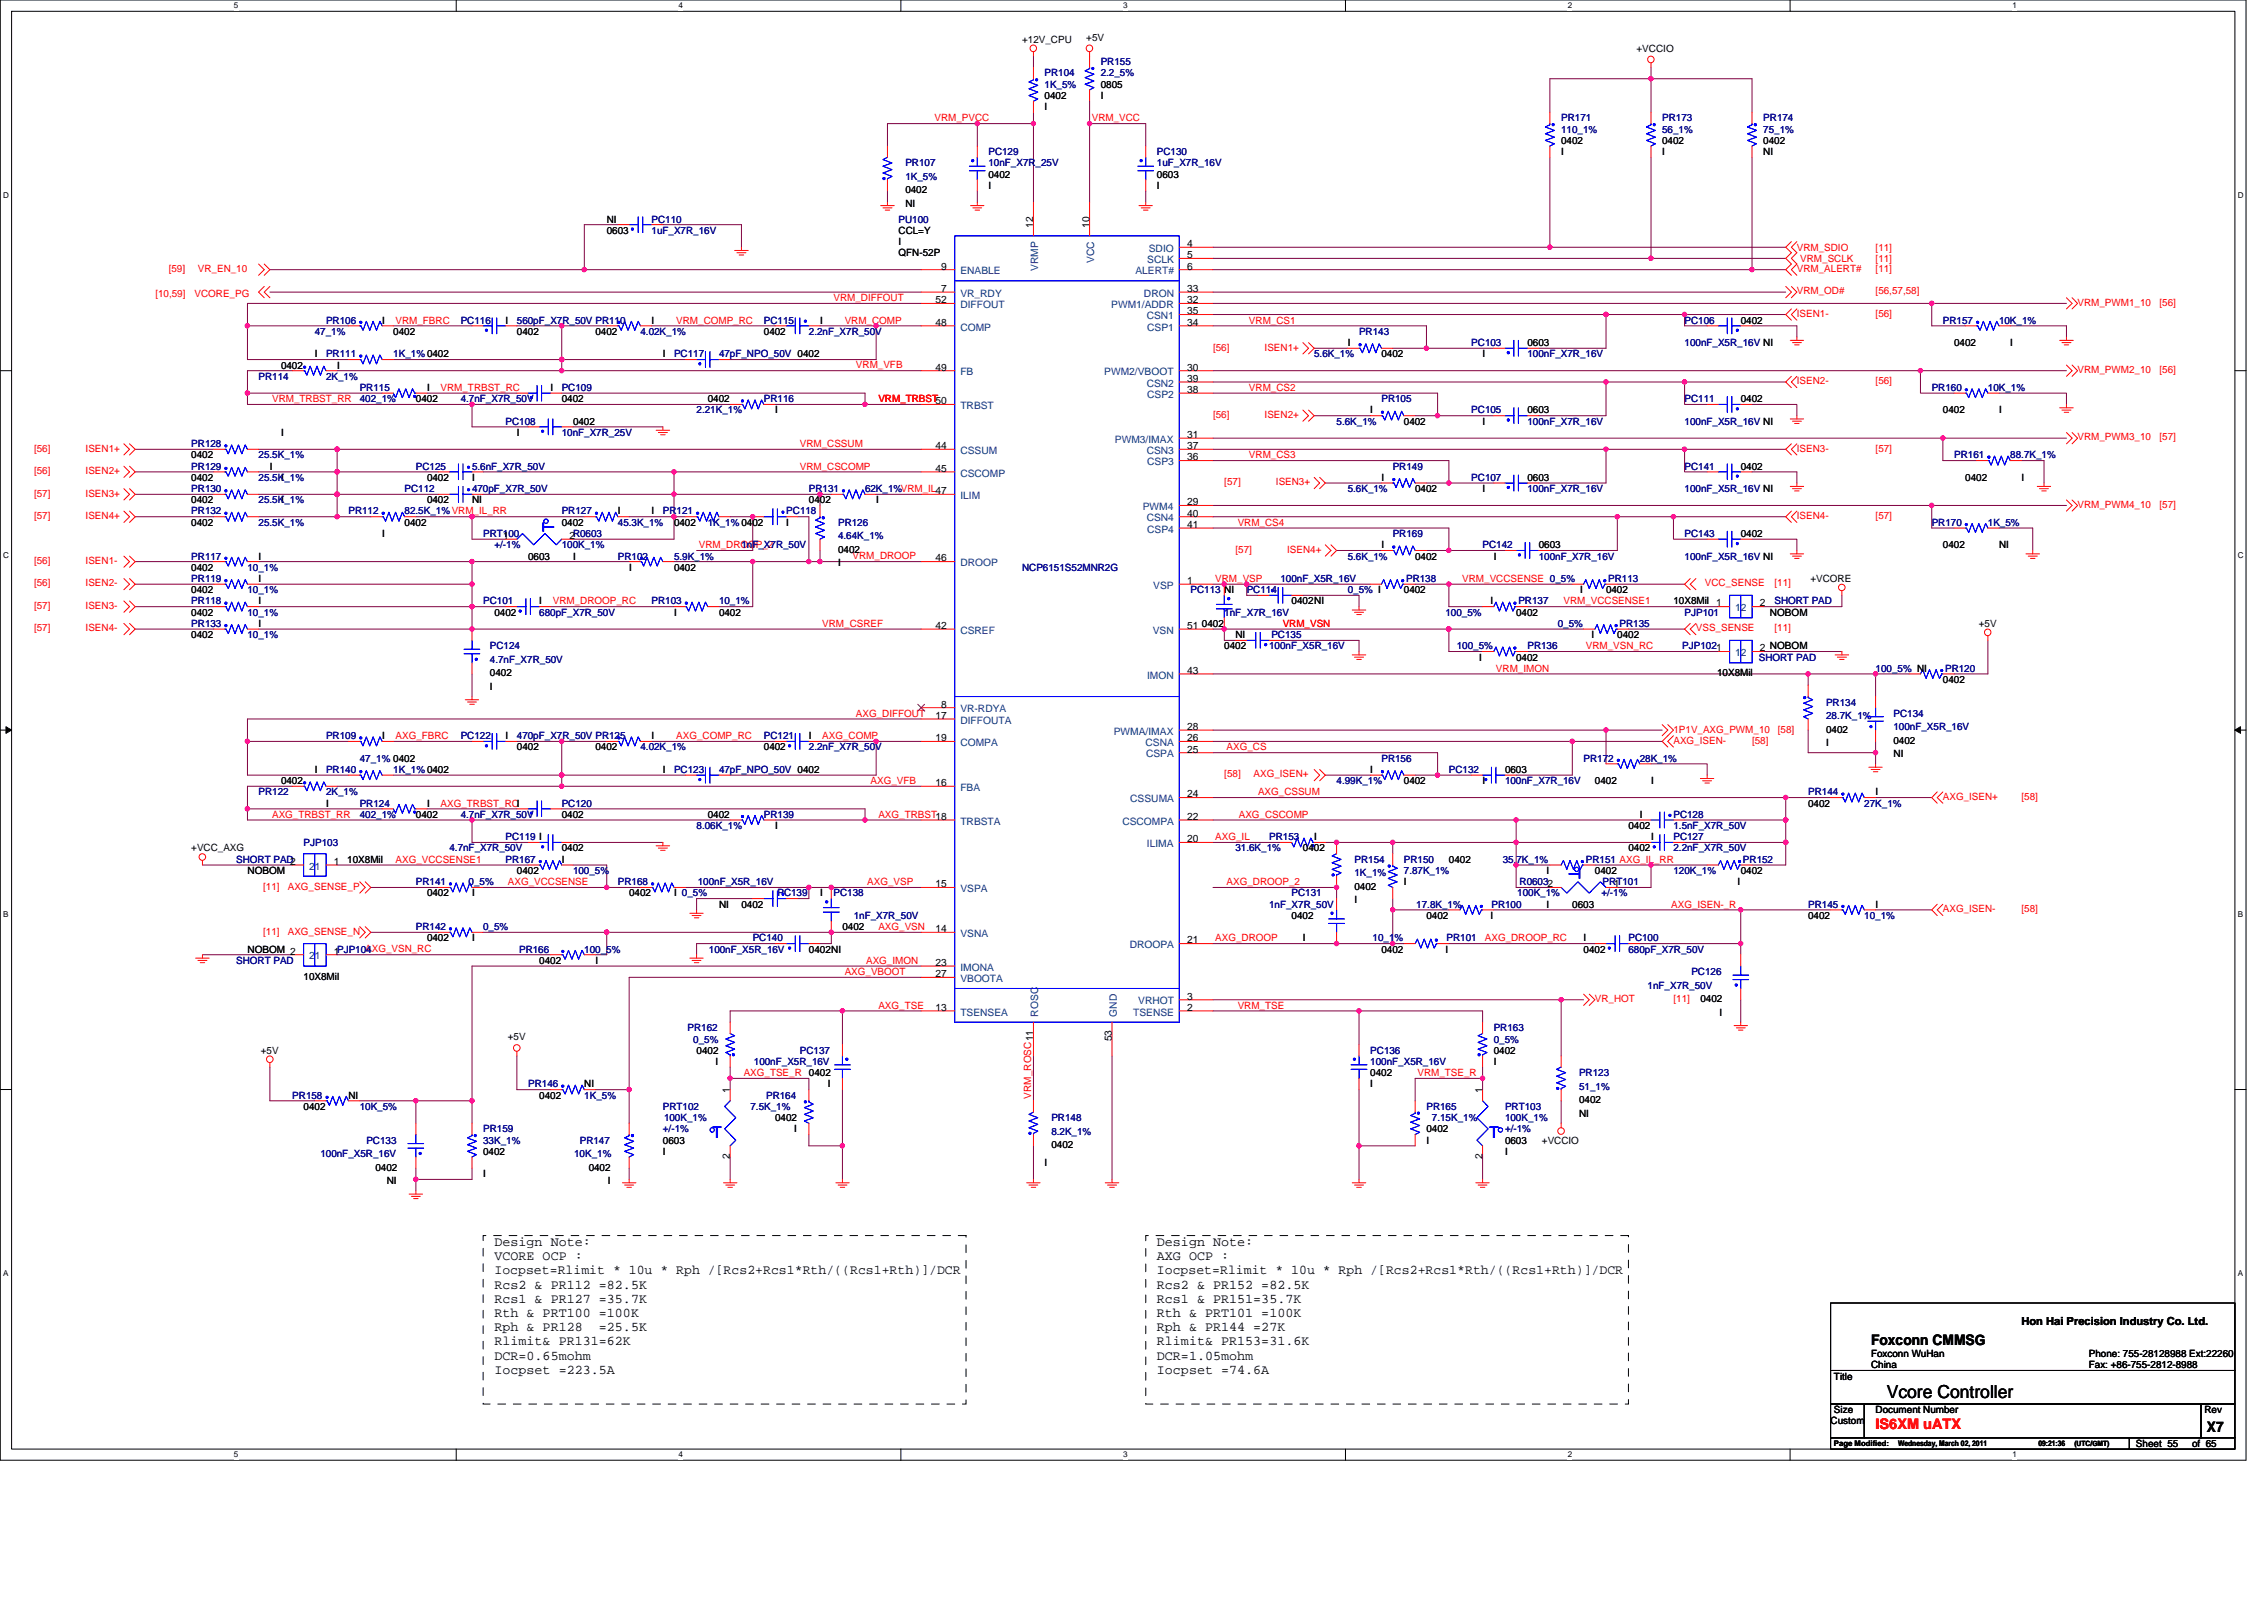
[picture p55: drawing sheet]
<svg xmlns="http://www.w3.org/2000/svg" width="297mm" height="210mm" viewBox="0 0 297 210" stroke-linecap="round" stroke-linejoin="round" font-family="sans-serif">
<defs><g id="words">
<text font-size="2.3" x="247.5" y="183.3">Vcore Controller</text>
<g font-size="2.1" fill="#00f">
<text x="72.7" y="69.8" transform="rotate(-90 72.7 69.8)">T</text>
<text x="205.8" y="114" transform="rotate(90 205.8 114)">T</text>
<text x="93.4" y="149.2">T</text>
<text x="195.4" y="149.2">T</text>
</g>
<g font-size="1.9">
<text x="245.5" y="176.3">Foxconn CMMSG</text>
<text x="289.5" y="187.8">X7</text>
</g>
<text font-size="1.9" fill="#f00" x="246.1" y="187.4">IS6XM uATX</text>
<g font-size="1.8">
<text x="64.9" y="163.4">Design Note:</text>
<text x="64.9" y="165.3">VCORE OCP :</text>
<text x="64.9" y="167.2">Iocpset=Rlimit * 10u * Rph /[Rcs2+Rcs1*Rth/((Rcs1+Rth)]/DCR</text>
<text x="151.8" y="163.4">Design Note:</text>
<text x="151.8" y="165.3">AXG OCP :</text>
<text x="151.8" y="167.2">Iocpset=Rlimit * 10u * Rph /[Rcs2+Rcs1*Rth/((Rcs1+Rth)]/DCR</text>
<text x="64.9" y="169">Rcs2 &amp; PR112 =82.5K</text>
<text x="64.9" y="170.9">Rcs1 &amp; PR127 =35.7K</text>
<text x="64.9" y="172.7">Rth &amp; PRT100 =100K</text>
<text x="151.8" y="169">Rcs2 &amp; PR152 =82.5K</text>
<text x="151.8" y="170.9">Rcs1 &amp; PR151=35.7K</text>
<text x="151.8" y="172.7">Rth &amp; PRT101 =100K</text>
<text x="64.9" y="174.6">Rph &amp; PR128</text>
<text x="64.9" y="176.5">Rlimit&amp; PR131=62K</text>
<text x="64.9" y="178.3">DCR=0.65mohm</text>
<text x="78.6" y="174.6">=25.5K</text>
<text x="151.8" y="174.6">Rph &amp; PR144 =27K</text>
<text x="151.8" y="176.5">Rlimit&amp; PR153=31.6K</text>
<text x="151.8" y="178.3">DCR=1.05mohm</text>
<text x="64.9" y="180.2">Iocpset =223.5A</text>
<text x="151.8" y="180.2">Iocpset =74.6A</text>
</g>
<text font-size="1.5" x="265.2" y="173.7">Hon Hai Precision Industry Co. Ltd.</text>
<g font-size="1.3">
<text x="134.1" y="5.6">+12V_CPU</text>
<text x="142.5" y="5.3">+5V</text>
<text x="144.4" y="11.5">0805</text>
<text x="214.7" y="6.8">+VCCIO</text>
<text x="137.1" y="13">0402</text>
<text x="137.1" y="14.5">I</text>
<text x="144.4" y="13">I</text>
<text x="129.7" y="23.3">0402</text>
<text x="151.8" y="23.3">0603</text>
<text x="204.8" y="18.9">0402</text>
<text x="204.8" y="20.3">I</text>
<text x="218.1" y="18.9">0402</text>
<text x="218.1" y="20.3">I</text>
<text x="231.3" y="18.9">0402</text>
<text x="231.3" y="20.3">NI</text>
<text x="79.6" y="29.2">NI</text>
<text x="118.8" y="25.4">0402</text>
<text x="118.8" y="27.1">NI</text>
<text x="129.7" y="24.8">I</text>
<text x="135.6" y="29.9" transform="rotate(-90 135.6 29.9)">12</text>
<text x="142.9" y="29.9" transform="rotate(-90 142.9 29.9)">10</text>
<text x="151.8" y="24.8">I</text>
<text x="79.6" y="30.6">0603</text>
<text x="117.9" y="30.6">CCL=Y</text>
<text x="117.9" y="32.1">I</text>
<text x="117.9" y="33.6">QFN-52P</text>
<text x="123.5" y="35.3">9</text>
<text x="155.8" y="32.4">4</text>
<text x="155.8" y="35.3">6</text>
<text x="155.8" y="33.9">5</text>
<text x="122.7" y="39.8">52</text>
<text x="123.5" y="38.3">7</text>
<text x="155.8" y="39.8">32</text>
<text x="155.8" y="38.3">33</text>
<text x="155.8" y="41.2">35</text>
<text x="41.3" y="46.9">I</text>
<text x="50.1" y="42.4">I</text>
<text x="51.6" y="43.9">0402</text>
<text x="66.3" y="42.4">I</text>
<text x="67.8" y="43.9">0402</text>
<text x="78.1" y="43.9">0402</text>
<text x="85.5" y="42.4">I</text>
<text x="87" y="46.9">I</text>
<text x="100.2" y="43.9">0402</text>
<text x="107.6" y="42.4">I</text>
<text x="122.7" y="42.7">48</text>
<text x="155.8" y="42.7">34</text>
<text x="176.8" y="45.4">I</text>
<text x="181.2" y="46.9">0402</text>
<text x="194.5" y="46.9">I</text>
<text x="200.4" y="45.4">0603</text>
<text x="228.4" y="42.4">0402</text>
<text x="256.4" y="45.4">0402</text>
<text x="263.8" y="45.4">I</text>
<text x="36.9" y="48.3">0402</text>
<text x="44.2" y="48.3">I</text>
<text x="54.6" y="52.7">0402</text>
<text x="56" y="51.3">I</text>
<text x="72.2" y="51.3">I</text>
<text x="73.7" y="52.7">0402</text>
<text x="92.9" y="52.7">0402</text>
<text x="122.7" y="48.6">49</text>
<text x="155.8" y="48.6">30</text>
<text x="155.8" y="51.5">38</text>
<text x="155.8" y="50.1">39</text>
<text x="228.4" y="52.7">0402</text>
<text x="36.9" y="57.2">I</text>
<text x="67.8" y="57.2">I</text>
<text x="75.2" y="55.7">0402</text>
<text x="101.7" y="54.2">I</text>
<text x="122.7" y="58.9">44</text>
<text x="155.8" y="57.4">31</text>
<text x="155.8" y="58.9">37</text>
<text x="179.8" y="54.2">I</text>
<text x="184.2" y="55.7">0402</text>
<text x="194.5" y="55.7">I</text>
<text x="200.4" y="54.2">0603</text>
<text x="254.9" y="54.2">0402</text>
<text x="262.3" y="54.2">I</text>
<text x="25.1" y="60.1">0402</text>
<text x="25.1" y="63.1">0402</text>
<text x="35.4" y="61.6">I</text>
<text x="36.9" y="63.1">I</text>
<text x="56" y="63.1">0402</text>
<text x="61.9" y="63.1">I</text>
<text x="122.7" y="61.9">45</text>
<text x="155.8" y="60.4">36</text>
<text x="181.2" y="63.1">I</text>
<text x="185.7" y="64.5">0402</text>
<text x="194.5" y="64.5">I</text>
<text x="200.4" y="63.1">0603</text>
<text x="228.4" y="61.6">0402</text>
<text x="257.8" y="63.1">0402</text>
<text x="265.2" y="63.1">I</text>
<text x="25.1" y="69">0402</text>
<text x="25.1" y="66">0402</text>
<text x="36.9" y="66">I</text>
<text x="50.1" y="70.4">I</text>
<text x="53.1" y="69">0402</text>
<text x="56" y="66">0402</text>
<text x="61.9" y="66">NI</text>
<text x="66" y="70.7">1</text>
<text x="73.7" y="69">0402</text>
<text x="74.7" y="70.7">2R0603</text>
<text x="81.1" y="67.5">I</text>
<text x="85.5" y="67.5">I</text>
<text x="88.4" y="69">0402</text>
<text x="103.2" y="69">I</text>
<text x="106.1" y="66">0402</text>
<text x="115" y="66">I</text>
<text x="155.8" y="66.3">29</text>
<text x="155.8" y="69.2">41</text>
<text x="155.8" y="67.8">40</text>
<text x="181.2" y="71.9">I</text>
<text x="201.9" y="71.9">0603</text>
<text x="228.4" y="70.4">0402</text>
<text x="254.9" y="71.9">0402</text>
<text x="262.3" y="71.9">NI</text>
<text x="25.1" y="77.8">0402</text>
<text x="25.1" y="74.8">0402</text>
<text x="33.9" y="76.3">I</text>
<text x="33.9" y="73.4">I</text>
<text x="69.3" y="73.4">0603</text>
<text x="75.2" y="73.4">I</text>
<text x="82.5" y="74.8">I</text>
<text x="88.4" y="74.8">0402</text>
<text x="110" y="72.5">0402</text>
<text x="110" y="74.3">I</text>
<text x="122.7" y="73.6">46</text>
<text x="155.8" y="76.6">1</text>
<text x="184.2" y="77.8">0402</text>
<text x="185.7" y="73.4">0402</text>
<text x="196" y="73.4">I</text>
<text x="207.3" y="77.8">I</text>
<text x="210.7" y="77.8">0402</text>
<text x="237.5" y="76.3">+VCORE</text>
<text x="25.1" y="80.8">0402</text>
<text x="25.1" y="83.7">0402</text>
<text x="33.9" y="79.3">I</text>
<text x="33.9" y="82.2">I</text>
<text x="64.9" y="80.8">0402</text>
<text x="70.8" y="79.3">I</text>
<text x="88.4" y="80.8">I</text>
<text x="94.3" y="80.8">0402</text>
<text x="122.7" y="82.5">42</text>
<text x="155.8" y="82.5">51</text>
<text x="157.7" y="82.2">0402</text>
<text x="162.1" y="83.7">NI</text>
<text x="169.5" y="79.3">0402NI</text>
<text x="195.5" y="79.3">I</text>
<text x="198.9" y="80.8">0402</text>
<text x="208.8" y="83.7">I</text>
<text x="212.2" y="83.7">0402</text>
<text x="219.6" y="79.3">10X8Mil 1</text>
<text x="230.9" y="79.5">2</text>
<text x="232.2" y="80.8">NOBOM</text>
<text x="259.6" y="82.2">+5V</text>
<text x="64.3" y="88.7">0402</text>
<text x="155.8" y="88.4">43</text>
<text x="160.6" y="85.2">0402</text>
<text x="194.1" y="86.6">I</text>
<text x="198.9" y="86.6">0402</text>
<text x="225.3" y="88.7">10X8Mil</text>
<text x="230.9" y="85.4">2 NOBOM</text>
<text x="254.9" y="89.6">0402</text>
<text x="64.3" y="90.5">I</text>
<text x="122.7" y="94.3">17</text>
<text x="123.5" y="92.8">8</text>
<text x="155.8" y="95.7">28</text>
<text x="41.3" y="101.4">I</text>
<text x="50.1" y="96.9">I</text>
<text x="66.3" y="96.9">I</text>
<text x="67.8" y="98.4">0402</text>
<text x="78.1" y="98.4">0402</text>
<text x="85.5" y="96.9">I</text>
<text x="87" y="101.4">I</text>
<text x="100.2" y="98.4">0402</text>
<text x="106.1" y="96.9">I</text>
<text x="122.7" y="97.2">19</text>
<text x="155.8" y="98.7">25</text>
<text x="155.8" y="97.2">26</text>
<text x="179.8" y="101.4">I</text>
<text x="197.5" y="101.4">0603</text>
<text x="239.6" y="96.1">0402</text>
<text x="239.6" y="97.8">I</text>
<text x="248.4" y="97.5">0402</text>
<text x="248.4" y="99.3">NI</text>
<text x="36.9" y="102.8">0402</text>
<text x="42.8" y="105.8">I</text>
<text x="54.6" y="107.3">0402</text>
<text x="56" y="105.8">I</text>
<text x="73.7" y="107.3">0402</text>
<text x="92.9" y="107.3">0402</text>
<text x="122.7" y="103.1">16</text>
<text x="155.8" y="104.6">24</text>
<text x="155.8" y="107.5">22</text>
<text x="184.2" y="102.8">0402</text>
<text x="194.5" y="102.8">I</text>
<text x="209.3" y="102.8">0402</text>
<text x="215.1" y="107.3">I</text>
<text x="216.6" y="102.8">I</text>
<text x="237.2" y="105.8">0402</text>
<text x="246.1" y="104.3">I</text>
<text x="25.1" y="111.7">+VCC_AXG</text>
<text x="43.8" y="113.4">1</text>
<text x="45.6" y="113.2">10X8Mil</text>
<text x="73.7" y="113.2">I</text>
<text x="73.7" y="111.7">0402</text>
<text x="101.7" y="108.7">I</text>
<text x="155.8" y="110.5">20</text>
<text x="170.9" y="111.7">0402</text>
<text x="172.4" y="110.2">I</text>
<text x="190.1" y="113.2">0402</text>
<text x="213.7" y="108.7">0402</text>
<text x="213.7" y="111.7">0402</text>
<text x="216.6" y="110.2">I</text>
<text x="32.5" y="114.6">NOBOM</text>
<text x="56" y="117.6">0402</text>
<text x="61.9" y="117.6">I</text>
<text x="67.8" y="114.6">0402</text>
<text x="82.5" y="117.6">0402</text>
<text x="88.4" y="117.6">I 0_5%</text>
<text x="94.3" y="119">NI</text>
<text x="97.3" y="119">0402</text>
<text x="107.6" y="117.6">I</text>
<text x="122.7" y="116.4">15</text>
<text x="177.7" y="116.7">0402</text>
<text x="177.7" y="118.5">I</text>
<text x="184.2" y="116.1">I</text>
<text x="202.9" y="114.6">I</text>
<text x="202.9" y="119">I</text>
<text x="206.3" y="119">0603</text>
<text x="209.3" y="114.6">0402</text>
<text x="211.7" y="116.4">1</text>
<text x="228" y="116.1">I</text>
<text x="228.4" y="114.6">0402</text>
<text x="246.1" y="119">I</text>
<text x="32.5" y="124.9">NOBOM 2</text>
<text x="43.8" y="125.2">1PJP104</text>
<text x="56" y="123.5">0402</text>
<text x="61.9" y="123.5">I</text>
<text x="106.1" y="124.9">0402NI</text>
<text x="110.5" y="122">0402</text>
<text x="122.7" y="122.3">14</text>
<text x="155.8" y="123.7">21</text>
<text x="169.5" y="120.5">0402</text>
<text x="170.9" y="123.5">I</text>
<text x="181.2" y="124.9">0402</text>
<text x="187.2" y="120.5">0402</text>
<text x="189.6" y="124.9">I</text>
<text x="195.5" y="120.5">I</text>
<text x="207.8" y="124.9">0402</text>
<text x="207.8" y="123.5">I</text>
<text x="237.2" y="120.5">0402</text>
<text x="39.8" y="128.5">10X8Mil</text>
<text x="70.8" y="126.4">0402</text>
<text x="78.1" y="126.4">I</text>
<text x="122.7" y="126.7">23</text>
<text x="122.7" y="128.2">27</text>
<text x="155.8" y="131.1">3</text>
<text x="223.1" y="131.4">0402</text>
<text x="66.6" y="136.4">+5V</text>
<text x="122.7" y="132.6">13</text>
<text x="145.9" y="136.6" transform="rotate(-90 145.9 136.6)">53</text>
<text x="155.8" y="132.6">2</text>
<text x="225.6" y="133.2">I</text>
<text x="34.2" y="138.2">+5V</text>
<text x="76.7" y="142.6">NI</text>
<text x="91.4" y="138.2">0402</text>
<text x="93.9" y="139.7">I</text>
<text x="95.8" y="143.3" transform="rotate(-90 95.8 143.3)">1</text>
<text x="106.1" y="141.1">0402</text>
<text x="108.6" y="142.6">I</text>
<text x="179.8" y="141.1">0402</text>
<text x="179.8" y="142.6">I</text>
<text x="194.5" y="143.3" transform="rotate(-90 194.5 143.3)">1</text>
<text x="196" y="138.2">0402</text>
<text x="196" y="139.7">I</text>
<text x="39.8" y="145.6">0402</text>
<text x="45.7" y="144.1">NI</text>
<text x="70.8" y="144.1">0402</text>
<text x="87" y="150">0603</text>
<text x="101.7" y="147">0402</text>
<text x="104.2" y="148.5">I</text>
<text x="187.2" y="148.5">0402</text>
<text x="187.2" y="150">I</text>
<text x="197.5" y="150">0603</text>
<text x="202.3" y="150">+VCCIO</text>
<text x="207.2" y="144.7">0402</text>
<text x="207.2" y="146.5">NI</text>
<text x="49.3" y="153.5">0402</text>
<text x="50.7" y="155.3">NI</text>
<text x="63.4" y="151.5">0402</text>
<text x="63.4" y="154.4">I</text>
<text x="77.2" y="153.5">0402</text>
<text x="79.8" y="155.3">I</text>
<text x="87" y="151.5">I</text>
<text x="95.8" y="152.1" transform="rotate(-90 95.8 152.1)">2</text>
<text x="137.1" y="152.9">I</text>
<text x="137.9" y="150.6">0402</text>
<text x="194.5" y="152.1" transform="rotate(-90 194.5 152.1)">2</text>
<text x="197.5" y="151.5">I</text>
<text x="245.5" y="178">Foxconn WuHan</text>
<text x="245.5" y="179.5">China</text>
<text x="274.1" y="178">Phone: 755-28128988 Ext:22260</text>
<text x="274.1" y="179.5">Fax: +86-755-2812-8988</text>
<text x="240.6" y="180.9">Title</text>
<text x="240.6" y="185.3">Size</text>
<text x="246.1" y="185.3">Document Number</text>
<text x="289.2" y="185.3">Rev</text>
<text x="240.2" y="186.8">Custom</text>
<text x="280.2" y="189.8">Sheet 55</text>
<text x="287.6" y="189.8">of 65</text>
</g>
<g font-size="1.3" fill="#000080">
<text x="137.1" y="10">PR104</text>
<text x="137.1" y="11.5">1K_5%</text>
<text x="144.4" y="8.6">PR155</text>
<text x="144.4" y="10">2.2_5%</text>
<text x="204.8" y="15.9">PR171</text>
<text x="204.8" y="17.4">110_1%</text>
<text x="218.1" y="15.9">PR173</text>
<text x="218.1" y="17.4">56_1%</text>
<text x="231.3" y="15.9">PR174</text>
<text x="231.3" y="17.4">75_1%</text>
<text x="118.8" y="21.8">PR107</text>
<text x="118.8" y="23.6">1K_5%</text>
<text x="129.7" y="20.3">PC129</text>
<text x="129.7" y="21.8">10nF_X7R_25V</text>
<text x="151.8" y="20.3">PC130</text>
<text x="151.8" y="21.8">1uF_X7R_16V</text>
<text x="85.5" y="29.2">PC110</text>
<text x="117.9" y="29.2">PU100</text>
<text x="85.5" y="30.6">1uF_X7R_16V</text>
<text x="41.3" y="43.9">47_1%</text>
<text x="42.8" y="42.4">PR106</text>
<text x="42.8" y="46.9">PR111</text>
<text x="51.6" y="46.9">1K_1% 0402</text>
<text x="60.4" y="42.4">PC116</text>
<text x="67.8" y="42.4">560pF_X7R_50V PR110</text>
<text x="84" y="43.9">4.02K_1%</text>
<text x="88.4" y="46.9">PC117</text>
<text x="94.3" y="46.9">47pF_NPO_50V 0402</text>
<text x="100.2" y="42.4">PC115</text>
<text x="106.1" y="43.9">2.2nF_X7R_50V</text>
<text x="172.4" y="46.9">5.6K_1%</text>
<text x="178.3" y="43.9">PR143</text>
<text x="193" y="45.4">PC103</text>
<text x="200.4" y="46.9">100nF_X7R_16V</text>
<text x="221" y="42.4">PC106</text>
<text x="221" y="45.4">100nF_X5R_16V NI</text>
<text x="254.9" y="42.4">PR157</text>
<text x="262.3" y="42.4">10K_1%</text>
<text x="33.9" y="49.8">PR114</text>
<text x="42.8" y="49.8">2K_1%</text>
<text x="47.2" y="51.3">PR115</text>
<text x="47.2" y="52.7">402_1%</text>
<text x="60.4" y="52.7">4.7nF_X7R_50V</text>
<text x="73.7" y="51.3">PC109</text>
<text x="100.2" y="52.7">PR116</text>
<text x="181.2" y="52.7">PR105</text>
<text x="221" y="52.7">PC111</text>
<text x="253.4" y="51.3">PR160</text>
<text x="260.8" y="51.3">10K_1%</text>
<text x="25.1" y="58.7">PR128</text>
<text x="66.3" y="55.7">PC108</text>
<text x="73.7" y="57.2">10nF_X7R_25V</text>
<text x="91.4" y="54.2">2.21K_1%</text>
<text x="175.4" y="55.7">5.6K_1%</text>
<text x="193" y="54.2">PC105</text>
<text x="200.4" y="55.7">100nF_X7R_16V</text>
<text x="221" y="55.7">100nF_X5R_16V NI</text>
<text x="25.1" y="64.5">PR130</text>
<text x="25.1" y="61.6">PR129</text>
<text x="33.9" y="60.1">25.5K_1%</text>
<text x="33.9" y="63.1">25.5K_1%</text>
<text x="53.1" y="64.5">PC112</text>
<text x="54.6" y="61.6">PC125</text>
<text x="61.9" y="61.6">5.6nF_X7R_50V</text>
<text x="61.9" y="64.5">470pF_X7R_50V</text>
<text x="106.1" y="64.5">PR131</text>
<text x="113.5" y="64.5">62K_1%VRM_IL47</text>
<text x="176.8" y="64.5">5.6K_1%</text>
<text x="182.7" y="61.6">PR149</text>
<text x="193" y="63.1">PC107</text>
<text x="200.4" y="64.5">100nF_X7R_16V</text>
<text x="221" y="61.6">PC141</text>
<text x="221" y="64.5">100nF_X5R_16V NI</text>
<text x="256.4" y="60.1">PR161</text>
<text x="263.8" y="60.1">88.7K_1%</text>
<text x="25.1" y="67.5">PR132</text>
<text x="33.9" y="69">25.5K_1%</text>
<text x="33.9" y="66">25.5K_1%</text>
<text x="45.7" y="67.5">PR112</text>
<text x="53.1" y="67.5">82.5K_1%VRM_IL_RR</text>
<text x="63.4" y="70.4">PRT100</text>
<text x="64.9" y="71.9">+/-1%</text>
<text x="73.7" y="67.5">PR127</text>
<text x="73.7" y="71.9">100K_1%</text>
<text x="75.2" y="70.4">R0603</text>
<text x="81.1" y="69">45.3K_1%</text>
<text x="87" y="67.5">PR121</text>
<text x="92.9" y="69">1K_1% 0402</text>
<text x="97.3" y="71.9">1nF_X7R_50V</text>
<text x="103.2" y="67.5">PC118</text>
<text x="110" y="69">PR126</text>
<text x="110" y="70.7">4.64K_1%</text>
<text x="182.7" y="70.4">PR169</text>
<text x="194.5" y="71.9">PC142</text>
<text x="221" y="70.4">PC143</text>
<text x="253.4" y="69">PR170</text>
<text x="260.8" y="69">1K_5%</text>
<text x="25.1" y="76.3">PR119</text>
<text x="25.1" y="73.4">PR117</text>
<text x="32.5" y="77.8">10_1%</text>
<text x="32.5" y="74.8">10_1%</text>
<text x="81.1" y="73.4">PR102</text>
<text x="88.4" y="73.4">5.9K_1%</text>
<text x="134.1" y="74.8">NCP6151S52MNR2G</text>
<text x="156.2" y="77.8">PC113 NI</text>
<text x="163.6" y="77.8">PC114</text>
<text x="168" y="76.3">100nF_X5R_16V</text>
<text x="176.8" y="73.4">5.6K_1%</text>
<text x="176.8" y="77.8">0_5% I</text>
<text x="184.5" y="76.3">PR138</text>
<text x="201.9" y="73.4">100nF_X7R_16V</text>
<text x="211" y="76.3">PR113</text>
<text x="221" y="73.4">100nF_X5R_16V NI</text>
<text x="25.1" y="79.3">PR118</text>
<text x="25.1" y="82.2">PR133</text>
<text x="32.5" y="80.8">10_1%</text>
<text x="32.5" y="83.7">10_1%</text>
<text x="63.4" y="79.3">PC101</text>
<text x="70.8" y="80.8">680pF_X7R_50V</text>
<text x="85.5" y="79.3">PR103</text>
<text x="94.3" y="79.3">10_1%</text>
<text x="160.6" y="80.8">1nF_X7R_16V</text>
<text x="166.8" y="83.7">PC135</text>
<text x="189.6" y="80.8">100_5%</text>
<text x="199.2" y="79.3">PR137</text>
<text x="204.4" y="82.2">0_5%</text>
<text x="212.5" y="82.2">PR135</text>
<text x="221" y="80.8">PJP101</text>
<text x="232.8" y="79.3">SHORT PAD</text>
<text x="64.3" y="85.2">PC124</text>
<text x="64.3" y="86.9">4.7nF_X7R_50V</text>
<text x="166.5" y="85.2">100nF_X5R_16V</text>
<text x="191.1" y="85.2">100_5%</text>
<text x="200.4" y="85.2">PR136</text>
<text x="220.7" y="85.2">PJP1021</text>
<text x="230.8" y="86.6">SHORT PAD</text>
<text x="246.1" y="88.1">100_5% NI</text>
<text x="255.2" y="88.1">PR120</text>
<text x="239.6" y="92.5">PR134</text>
<text x="239.6" y="94.3">28.7K_1%</text>
<text x="248.4" y="94">PC134</text>
<text x="248.4" y="95.8">100nF_X5R_16V</text>
<text x="42.8" y="96.9">PR109</text>
<text x="42.8" y="101.4">PR140</text>
<text x="47.2" y="99.9">47_1% 0402</text>
<text x="51.6" y="101.4">1K_1% 0402</text>
<text x="60.4" y="96.9">PC122</text>
<text x="67.8" y="96.9">470pF_X7R_50V PR125</text>
<text x="84" y="98.4">4.02K_1%</text>
<text x="88.4" y="101.4">PC123</text>
<text x="94.3" y="101.4">47pF_NPO_50V 0402</text>
<text x="100.2" y="96.9">PC121</text>
<text x="106.1" y="98.4">2.2nF_X7R_50V</text>
<text x="181.2" y="99.9">PR156</text>
<text x="190.1" y="101.4">PC132</text>
<text x="207.8" y="99.9">PR172</text>
<text x="215.1" y="99.9">28K_1%</text>
<text x="33.9" y="104.3">PR122</text>
<text x="42.8" y="104.3">2K_1%</text>
<text x="47.2" y="105.8">PR124</text>
<text x="47.2" y="107.3">402_1%</text>
<text x="60.4" y="107.3">4.7nF_X7R_50V</text>
<text x="73.7" y="105.8">PC120</text>
<text x="100.2" y="107.3">PR139</text>
<text x="175.4" y="102.8">4.99K_1%</text>
<text x="197.5" y="102.8">100nF_X7R_16V</text>
<text x="219.6" y="107.3">PC128</text>
<text x="237.2" y="104.3">PR144</text>
<text x="244.6" y="105.8">27K_1%</text>
<text x="31" y="113.2">SHORT PAD2</text>
<text x="39.8" y="111">PJP103</text>
<text x="59" y="111.7">4.7nF_X7R_50V</text>
<text x="66.3" y="113.2">PR167</text>
<text x="66.3" y="110.2">PC119 I</text>
<text x="91.4" y="108.7">8.06K_1%</text>
<text x="162.1" y="111.7">31.6K_1%</text>
<text x="166.5" y="110.2">PR153</text>
<text x="177.7" y="113.2">PR154</text>
<text x="184.2" y="113.2">PR150</text>
<text x="197.2" y="113.2">35.7K_1%</text>
<text x="208.1" y="113.2">PR151 AXG_IL_RR</text>
<text x="219.6" y="108.7">1.5nF_X7R_50V</text>
<text x="219.6" y="110.2">PC127</text>
<text x="219.6" y="111.7">2.2nF_X7R_50V</text>
<text x="228.7" y="113.2">PR152</text>
<text x="54.6" y="116.1">PR141</text>
<text x="61.5" y="116.1">0_5%</text>
<text x="75.2" y="114.6">100_5%</text>
<text x="81.1" y="116.1">PR168</text>
<text x="91.5" y="116.1">100nF_X5R_16V</text>
<text x="102" y="117.6">PC139</text>
<text x="109.4" y="117.6">PC138</text>
<text x="166.5" y="119">1nF_X7R_50V</text>
<text x="169.5" y="117.6">PC131</text>
<text x="177.7" y="114.9">1K_1%</text>
<text x="184.2" y="114.6">7.87K_1%</text>
<text x="185.8" y="119">17.8K_1%</text>
<text x="195.7" y="119">PR100</text>
<text x="199.1" y="117.6">100K_1%</text>
<text x="199.4" y="116.1">R06032</text>
<text x="199.4" y="116.1">R0603</text>
<text x="210.1" y="117.6">+/-1%</text>
<text x="210.3" y="116.1">PRT101</text>
<text x="219.6" y="114.6">120K_1%</text>
<text x="237.2" y="119">PR145</text>
<text x="54.6" y="122">PR142</text>
<text x="63.4" y="122">0_5%</text>
<text x="68.1" y="124.9">PR166</text>
<text x="76.7" y="124.9">100_5%</text>
<text x="93" y="124.9">100nF_X5R_16V</text>
<text x="98.8" y="123.5">PC140</text>
<text x="112" y="120.5">1nF_X7R_50V</text>
<text x="180.1" y="123.5">10_1%</text>
<text x="189.8" y="123.5">PR101</text>
<text x="213.7" y="123.5">PC100</text>
<text x="213.7" y="124.9">680pF_X7R_50V</text>
<text x="244.6" y="120.5">10_1%</text>
<text x="31" y="126.4">SHORT PAD</text>
<text x="216.2" y="129.7">1nF_X7R_50V</text>
<text x="221.9" y="127.9">PC126</text>
<text x="90.2" y="135.3">PR162</text>
<text x="90.9" y="136.7">0_5%</text>
<text x="196" y="135.3">PR163</text>
<text x="196" y="136.7">0_5%</text>
<text x="69.3" y="142.6">PR146</text>
<text x="98.9" y="139.7">100nF_X5R_16V</text>
<text x="104.9" y="138.2">PC137</text>
<text x="179.8" y="138.2">PC136</text>
<text x="179.8" y="139.7">100nF_X5R_16V</text>
<text x="207.2" y="141.1">PR123</text>
<text x="207.2" y="142.9">51_1%</text>
<text x="38.4" y="144.1">PR158</text>
<text x="47.2" y="145.6">10K_5%</text>
<text x="48.1" y="150">PC133</text>
<text x="63.4" y="148.5">PR159</text>
<text x="63.4" y="150">33K_1%</text>
<text x="76.1" y="150">PR147</text>
<text x="76.7" y="144.1">1K_5%</text>
<text x="87" y="145.6">PRT102</text>
<text x="87" y="148.5">+/-1%</text>
<text x="87.1" y="147">100K_1%</text>
<text x="98.5" y="145.6">7.5K_1%</text>
<text x="100.5" y="144.1">PR164</text>
<text x="137.9" y="147">PR148</text>
<text x="137.9" y="148.8">8.2K_1%</text>
<text x="187.2" y="145.6">PR165</text>
<text x="187.9" y="147">7.15K_1%</text>
<text x="197.5" y="145.6">PRT103</text>
<text x="197.5" y="147">100K_1%</text>
<text x="197.5" y="148.5">+/-1%</text>
<text x="42" y="151.8">100nF_X5R_16V</text>
<text x="75.3" y="151.8">10K_1%</text>
</g>
<g font-size="1.3" fill="#f00">
<text x="122.6" y="15.9">VRM_PVCC</text>
<text x="143.3" y="15.9">VRM_VCC</text>
<text x="22.1" y="35.7">[59]</text>
<text x="26" y="35.7">VR_EN_10</text>
<text x="235.8" y="32.9">VRM_SDIO</text>
<text x="235.8" y="35.7">VRM_ALERT#</text>
<text x="236.2" y="34.3">VRM_SCLK</text>
<text x="246.1" y="35.7">[11]</text>
<text x="246.1" y="34.3">[11]</text>
<text x="246.1" y="32.9">[11]</text>
<text x="20.4" y="38.9">[10,59]</text>
<text x="25.5" y="38.9">VCORE_PG</text>
<text x="109.4" y="39.5">VRM_DIFFOUT</text>
<text x="235.8" y="38.6">VRM_OD#</text>
<text x="235.8" y="41.6">ISEN1-</text>
<text x="246.1" y="38.6">[56,57,58]</text>
<text x="246.1" y="41.6">[56]</text>
<text x="272.6" y="40.1">VRM_PWM1_10</text>
<text x="283.3" y="40.1">[56]</text>
<text x="51.9" y="42.4">VRM_FBRC</text>
<text x="88.7" y="42.4">VRM_COMP_RC</text>
<text x="110.8" y="42.4">VRM_COMP</text>
<text x="159.1" y="46">[56]</text>
<text x="163.9" y="42.4">VRM_CS1</text>
<text x="165.9" y="46">ISEN1+</text>
<text x="35.7" y="52.7">VRM_TRBST_RR</text>
<text x="57.8" y="51.3">VRM_TRBST_RC</text>
<text x="112.3" y="48.3">VRM_VFB</text>
<text x="115.2" y="52.7">VRM_TRBST50</text>
<text x="115.2" y="52.7">VRM_TRBST</text>
<text x="163.9" y="51.3">VRM_CS2</text>
<text x="235.8" y="50.4">ISEN2-</text>
<text x="246.1" y="50.4">[56]</text>
<text x="272.6" y="48.9">VRM_PWM2_10</text>
<text x="283.3" y="48.9">[56]</text>
<text x="4.5" y="59.2">[56]</text>
<text x="11.2" y="59.2">ISEN1+</text>
<text x="104.9" y="58.6">VRM_CSSUM</text>
<text x="159.1" y="54.8">[56]</text>
<text x="165.9" y="54.8">ISEN2+</text>
<text x="235.8" y="59.2">ISEN3-</text>
<text x="246.1" y="59.2">[57]</text>
<text x="272.6" y="57.8">VRM_PWM3_10</text>
<text x="283.3" y="57.8">[57]</text>
<text x="4.5" y="62.2">[56]</text>
<text x="4.5" y="65.1">[57]</text>
<text x="11.2" y="62.2">ISEN2+</text>
<text x="11.2" y="65.1">ISEN3+</text>
<text x="104.9" y="61.6">VRM_CSCOMP</text>
<text x="160.6" y="63.6">[57]</text>
<text x="163.9" y="60.1">VRM_CS3</text>
<text x="167.4" y="63.6">ISEN3+</text>
<text x="4.5" y="68.1">[57]</text>
<text x="11.2" y="68.1">ISEN4+</text>
<text x="91.7" y="71.9">VRM_DROOP_2</text>
<text x="162.4" y="69">VRM_CS4</text>
<text x="235.8" y="68.1">ISEN4-</text>
<text x="246.1" y="68.1">[57]</text>
<text x="272.6" y="66.6">VRM_PWM4_10</text>
<text x="283.3" y="66.6">[57]</text>
<text x="4.5" y="76.9">[56]</text>
<text x="4.5" y="74">[56]</text>
<text x="11.2" y="76.9">ISEN2-</text>
<text x="11.2" y="74">ISEN1-</text>
<text x="111.9" y="73.4">VRM_DROOP</text>
<text x="159.4" y="76.3">VRM_VSP</text>
<text x="162.1" y="72.5">[57]</text>
<text x="168.9" y="72.5">ISEN4+</text>
<text x="191.9" y="76.3">VRM_VCCSENSE 0_5%</text>
<text x="223.7" y="76.9">VCC_SENSE</text>
<text x="232.8" y="76.9">[11]</text>
<text x="4.5" y="82.8">[57]</text>
<text x="4.5" y="79.9">[57]</text>
<text x="11.2" y="82.8">ISEN4-</text>
<text x="11.2" y="79.9">ISEN3-</text>
<text x="72.5" y="79.3">VRM_DROOP_RC</text>
<text x="107.9" y="82.2">VRM_CSREF</text>
<text x="168.3" y="82.2">VRM_VSN</text>
<text x="205.1" y="79.3">VRM_VCCSENSE1</text>
<text x="222.5" y="82.8">VSS_SENSE</text>
<text x="232.8" y="82.8">[11]</text>
<text x="196.3" y="88.1">VRM_IMON</text>
<text x="208.1" y="85.2">VRM_VSN_RC</text>
<text x="112.3" y="94">AXG_DIFFOUT</text>
<text x="51.9" y="96.9">AXG_FBRC</text>
<text x="88.7" y="96.9">AXG_COMP_RC</text>
<text x="107.9" y="96.9">AXG_COMP</text>
<text x="160.6" y="102">[58]</text>
<text x="160.9" y="98.4">AXG_CS</text>
<text x="164.5" y="102">AXG_ISEN+</text>
<text x="219.6" y="97.5">AXG_ISEN-</text>
<text x="219.6" y="96.1">1P1V_AXG_PWM_10</text>
<text x="229.9" y="97.5">[58]</text>
<text x="233.3" y="96.1">[58]</text>
<text x="35.7" y="107.3">AXG_TRBST_RR</text>
<text x="57.8" y="105.8">AXG_TRBST_RCI</text>
<text x="114.2" y="102.8">AXG_VFB</text>
<text x="115.2" y="107.3">AXG_TRBST18</text>
<text x="162.5" y="107.3">AXG_CSCOMP</text>
<text x="165.1" y="104.3">AXG_CSSUM</text>
<text x="254.9" y="104.9">AXG_ISEN+</text>
<text x="265.2" y="104.9">[58]</text>
<text x="51.9" y="113.2">AXG_VCCSENSE1</text>
<text x="159.4" y="110.2">AXG_IL</text>
<text x="34.5" y="116.7">[11]</text>
<text x="37.8" y="116.7">AXG_SENSE_P</text>
<text x="66.6" y="116.1">AXG_VCCSENSE</text>
<text x="113.8" y="116.1">AXG_VSP</text>
<text x="160.9" y="116.1">AXG_DROOP_2</text>
<text x="219.3" y="119">AXG_ISEN-_R</text>
<text x="254.9" y="119.6">AXG_ISEN-</text>
<text x="265.2" y="119.6">[58]</text>
<text x="34.5" y="122.6">[11]</text>
<text x="37.8" y="122.6">AXG_SENSE_N</text>
<text x="47.9" y="124.9">AXG_VSN_RC</text>
<text x="115.2" y="122">AXG_VSN</text>
<text x="159.4" y="123.5">AXG_DROOP</text>
<text x="194.8" y="123.5">AXG_DROOP_RC</text>
<text x="110.8" y="127.9">AXG_VBOOT</text>
<text x="113.6" y="126.4">AXG_IMON</text>
<text x="209.3" y="131.4">VR_HOT</text>
<text x="219.6" y="131.4">[11]</text>
<text x="115.2" y="132.3">AXG_TSE</text>
<text x="162.4" y="132.3">VRM_TSE</text>
<text x="97.6" y="141.1">AXG_TSE_R</text>
<text x="186" y="141.1">VRM_TSE_R</text>
<text x="135.3" y="144.1" transform="rotate(-90 135.3 144.1)">VRM_ROSC11</text>
</g>
<g font-size="1.3" fill="#004080">
<text x="126" y="36">ENABLE</text>
<text x="136.2" y="35.6" transform="rotate(-90 136.2 35.6)">VRMP</text>
<text x="143.6" y="34.5" transform="rotate(-90 143.6 34.5)">VCC</text>
<text x="149" y="36">ALERT#</text>
<text x="150.5" y="34.5">SCLK</text>
<text x="150.7" y="33">SDIO</text>
<text x="126" y="38.9">VR_RDY</text>
<text x="126" y="40.4">DIFFOUT</text>
<text x="145.8" y="40.4">PWM1/ADDR</text>
<text x="150.1" y="38.9">DRON</text>
<text x="150.4" y="41.9">CSN1</text>
<text x="126" y="43.3">COMP</text>
<text x="150.5" y="43.3">CSP1</text>
<text x="126" y="53.7">TRBST</text>
<text x="126" y="49.2">FB</text>
<text x="144.9" y="49.2">PWM2/VBOOT</text>
<text x="150.4" y="50.7">CSN2</text>
<text x="150.5" y="52.2">CSP2</text>
<text x="126" y="59.5">CSSUM</text>
<text x="146.3" y="58.1">PWM3/IMAX</text>
<text x="150.4" y="59.5">CSN3</text>
<text x="126" y="62.5">CSCOMP</text>
<text x="126" y="65.4">ILIM</text>
<text x="150.5" y="61">CSP3</text>
<text x="149.9" y="66.9">PWM4</text>
<text x="150.4" y="68.4">CSN4</text>
<text x="150.5" y="69.9">CSP4</text>
<text x="126" y="74.3">DROOP</text>
<text x="151.3" y="77.2">VSP</text>
<text x="126" y="83.1">CSREF</text>
<text x="151.3" y="83.1">VSN</text>
<text x="227.7" y="80.2">12</text>
<text x="150.5" y="89">IMON</text>
<text x="227.7" y="86.1">12</text>
<text x="126" y="93.4">VR-RDYA</text>
<text x="126" y="94.9">DIFFOUTA</text>
<text x="126" y="97.9">COMPA</text>
<text x="146.1" y="96.4">PWMA/IMAX</text>
<text x="150.3" y="97.9">CSNA</text>
<text x="150.4" y="99.3">CSPA</text>
<text x="126" y="103.7">FBA</text>
<text x="148.3" y="105.2">CSSUMA</text>
<text x="126" y="108.2">TRBSTA</text>
<text x="147.3" y="108.2">CSCOMPA</text>
<text x="150.5" y="111.1">ILIMA</text>
<text x="40.6" y="114.1">21</text>
<text x="126" y="117">VSPA</text>
<text x="40.6" y="125.8">21</text>
<text x="126" y="122.9">VSNA</text>
<text x="148.2" y="124.4">DROOPA</text>
<text x="126" y="127.3">IMONA</text>
<text x="126" y="128.8">VBOOTA</text>
<text x="149.3" y="131.7">VRHOT</text>
<text x="126" y="133.2">TSENSEA</text>
<text x="136.2" y="133.3" transform="rotate(-90 136.2 133.3)">ROSC</text>
<text x="146.5" y="133.3" transform="rotate(-90 146.5 133.3)">GND</text>
<text x="148.7" y="133.2">TSENSE</text>
</g>
<g font-size="1.1">
<text x="30.7" y="1.1">5</text>
<text x="89" y="1.1">4</text>
<text x="147.4" y="1.1">3</text>
<text x="205.7" y="1.1">2</text>
<text x="264" y="1.1">1</text>
<text x=".4" y="26">D</text>
<text x="293.6" y="26">D</text>
<text x=".4" y="73.1">C</text>
<text x="293.6" y="73.1">C</text>
<text x=".4" y="120.3">B</text>
<text x="293.6" y="120.3">B</text>
<text x=".4" y="167.4">A</text>
<text x="293.6" y="167.4">A</text>
<text x="30.7" y="191.2">5</text>
<text x="89" y="191.2">4</text>
<text x="147.4" y="191.2">3</text>
<text x="205.7" y="191.2">2</text>
<text x="264" y="191.2">1</text>
</g>
<g font-size="1">
<text x="240.6" y="189.7">Page Modified:</text>
<text x="249" y="189.7">Wednesday, March 02, 2011</text>
<text x="267.4" y="189.7">09:21:36</text>
<text x="272.2" y="189.6">(UTC/GMT)</text>
</g>
</g></defs>
<path d="M0 0h294.7v191.5h-294.7zM1.5 1.5h291.7v188.6h-291.7z" fill="none" stroke="#000" stroke-width=".13"/>
<g fill="#fff">
<path d="M30.7 .1h.6v1.2h-.6z"/>
<path d="M30.7 190.2h.6v1.2h-.6z"/>
</g>
<path d="M59.9 0v1.5M59.9 190.1v1.4" fill="none" stroke="#000" stroke-width=".13"/>
<g fill="#fff">
<path d="M89 .1h.6v1.2h-.6z"/>
<path d="M89 190.2h.6v1.2h-.6z"/>
</g>
<path d="M118.2 0v1.5M118.2 190.1v1.4" fill="none" stroke="#000" stroke-width=".13"/>
<g fill="#fff">
<path d="M147.4 .1h.5v1.2h-.5z"/>
<path d="M147.4 190.2h.5v1.2h-.5z"/>
</g>
<path d="M176.5 0v1.5M176.5 190.1v1.4" fill="none" stroke="#000" stroke-width=".13"/>
<g fill="#fff">
<path d="M205.7 .1h.6v1.2h-.6z"/>
<path d="M205.7 190.2h.6v1.2h-.6z"/>
</g>
<path d="M234.9 0v1.5M234.9 190.1v1.4" fill="none" stroke="#000" stroke-width=".13"/>
<g fill="#fff">
<path d="M264 .1h.6v1.2h-.6z"/>
<path d="M264 190.2h.6v1.2h-.6z"/>
<path d="M.4 25h.8v1.2h-.8z"/>
<path d="M293.6 25h.7v1.2h-.7z"/>
<path d="M.4 72.2h.8v1.2h-.8z"/>
<path d="M293.6 72.2h.7v1.2h-.7z"/>
</g>
<path d="M0 48.6h1.5M293.2 48.6h1.5" fill="none" stroke="#000" stroke-width=".13"/>
<g fill="#fff">
<path d="M.4 119.3h.7v1.2h-.7z"/>
<path d="M293.6 119.3h.7v1.2h-.7z"/>
</g>
<path d="M0 95.8h1.5M293.2 95.8h1.5" fill="none" stroke="#000" stroke-width=".13"/>
<path d="M.8 95.3l.7 .5-.7 .4zM293.2 95.8l.8-.5v.9z" fill="#000" stroke="#000" stroke-width=".13"/>
<g fill="#fff">
<path d="M.4 166.5h.7v1.1h-.7z"/>
<path d="M293.6 166.5h.7v1.1h-.7z"/>
</g>
<path d="M0 142.9h1.5M293.2 142.9h1.5M240.2 170.9h53v8.8h-53zM240.2 179.7h53v4.4h-53zM240.2 184.1h4.4v4.5h-4.4zM240.2 188.6h39.2v1.5h-39.2zM244.6 184.1h44.2v4.5h-44.2zM279.4 188.6h13.8v1.5h-13.8zM288.8 184.1h4.4v4.5h-4.4z" fill="none" stroke="#000" stroke-width=".13"/>
<g fill="none" stroke="#800040" stroke-width=".13">
<path d="M128.2 16.2h7.4M128.2 16.2v3M128.2 16.2h-11.8v3M135.6 7.4v1.4M135.6 16.2v10.3M135.6 14.7v1.5M143 13.3v2.9M143 16.2v10.3M143 16.2h7.3v3M216.6 8.8v5.9M229.9 14.7v-4.4h-26.6v4.4M35.4 35.4h41.3"/>
<path d="M35.4 38.3h85.5M76.7 35.4h44.2M81.1 29.5h-4.4v5.9M87 29.5h10.3v2.9M116.4 25.1v1.4M120.9 39.8h-88.4v2.9M128.2 25.1v1.4M150.3 25.1v1.4M159.1 32.4h44.2M159.1 33.9h57.5M159.1 38.3h75.2M159.1 35.4h70.8"/>
<path d="M159.1 39.8h94.3M203.3 32.4h31M203.3 20.6v11.8M216.6 33.9h17.7M216.6 20.6v13.3M229.9 35.4h4.4M229.9 20.6v14.8M253.4 39.8h17.7M253.4 39.8v2.9h4.4M17.7 58.9h10.3M32.5 51.6h17.6M32.5 42.7h13.2"/>
<path d="M32.5 42.7v4.5h13.2M32.5 51.6v1.4h29.4M33.9 58.9h10.3M38.4 48.6h-5.9v3M44.2 48.6h29.5M44.2 58.9h76.7M44.2 58.9v3M51.6 42.7h10.3M51.6 47.2h22.1M56 51.6h11.8M61.9 53h33.9M61.9 53v3h7.4"/>
<path d="M67.8 42.7h5.9M73.7 47.2v1.4M73.7 42.7v4.5M73.7 51.6h39.8v1.4M73.7 42.7h5.9M73.7 47.2h16.2M73.7 48.6h47.2M75.2 56h11.8M85.5 42.7h16.2M101.7 53h11.8M107.6 42.7h7.4M113.5 53h7.4"/>
<path d="M115 42.7h5.9M115 42.7v4.5h-19.2M159.1 51.6h29.5v2.9M159.1 50.1h51.6v4.4h-8.8M159.1 58.9h51.6M159.1 41.3h51.6M159.1 48.6h92.9M159.1 57.5h95.8M159.1 42.7h28.1v3M172.4 54.5h7.4M172.4 45.7h4.4M182.7 45.7h4.5"/>
<path d="M185.7 54.5h2.9M187.2 45.7h8.8M188.6 54.5h7.4M210.7 58.9v4.5h-8.8M210.7 41.3h10.3M210.7 50.1h10.3M210.7 58.9h10.3M210.7 41.3v4.4h-8.8M221 41.3h13.3M221 58.9h13.3M221 50.1h13.3M221 41.3v1.4h3"/>
<path d="M221 50.1v2.9h3M221 58.9v3h3M229.9 42.7h5.9v1.5M229.9 53h5.9v1.5M252 48.6h19.1M252 48.6v3h4.4M254.9 57.5h16.2M254.9 57.5v2.9h4.4M262.3 51.6h8.8v1.4M263.8 42.7h7.3v1.5M17.7 73.7h10.3M17.7 79.6h10.3"/>
<path d="M17.7 76.6h10.3M17.7 61.9h10.3M17.7 64.8h10.3M17.7 67.8h10.3M33.9 73.7h28M33.9 67.8h10.3M33.9 76.6h28M33.9 79.6h28M33.9 61.9h10.3M33.9 64.8h10.3M44.2 64.8v3M44.2 61.9v2.9"/>
<path d="M44.2 67.8h4.5M44.2 64.8h13.3M44.2 61.9h13.3M54.6 67.8h7.3M61.9 67.8v2.9h4.4M61.9 79.6v2.9M61.9 76.6v3M61.9 73.7v2.9M61.9 73.7h20.6M61.9 67.8h14.8M61.9 79.6h4.4M63.4 64.8h25"/>
<path d="M63.4 61.9h25M72.2 79.6h16.2M82.5 67.8h5.9M88.4 67.8h1.5M88.4 73.7h10.4M88.4 61.9v2.9M88.4 67.8v2.9h-13.2M88.4 61.9h32.5M88.4 64.8v3M88.4 64.8h19.2M95.8 67.8h3v4.4h-7.4M98.8 73.7v5.9h-4.5"/>
<path d="M98.8 73.7h7.3M104.6 67.8h1.5v5.9M106.1 73.7h1.5M107.6 73.7h13.3M107.6 72.2v1.5M109.1 64.8h-1.5v1.5M115 64.8h5.9M159.1 67.8h53.1M159.1 60.4h31v3M159.1 69.3h31v2.9M159.1 66.3h94.3M163.6 76.6h16.2"/>
<path d="M163.6 76.6v1.5h1.5M163.6 76.6h-4.5M170.9 78.1h7.4v1.5M173.9 63.4h7.3M175.4 72.2h5.8M185.7 76.6h4.4M187.2 72.2h2.9M187.2 63.4h8.8M190.1 72.2h7.4M190.1 76.6h16.2M190.1 76.6v3h4.4M200.4 79.6h25"/>
<path d="M212.2 67.8v4.4h-8.9M212.2 76.6h8.8M212.2 67.8h7.4M219.6 67.8h14.7M219.6 67.8v2.9h4.4M229.9 61.9h5.9v1.5M229.9 70.7h5.9v1.5M241.7 78.1v1.5h-10.4M253.4 66.3h17.7M253.4 66.3v3h3M262.3 69.3h4.4v2.9M265.2 60.4h3v3"/>
<path d="M17.7 82.5h10.3M32.5 97.2v4.5h13.2M32.5 97.2h13.2M33.9 82.5h28M51.6 97.2h10.3M61.9 88.4v3M61.9 82.5h59M67.8 97.2h5.9M73.7 97.2h5.9M73.7 97.2v4.5M85.5 97.2h16.2M107.6 97.2h7.4"/>
<path d="M115 97.2h5.9M115 97.2v4.5h-19.2M120.9 94.3h-88.4v2.9M159.1 98.7h29.5v3M159.1 82.5h1.5M159.1 88.4h78.1M159.1 95.8h51.6M159.1 97.2h47.2M160.6 82.5v1.5h1.5M160.6 82.5h29.5M168 84h10.3v1.4M190.1 82.5h17.7"/>
<path d="M190.1 82.5v2.9h4.4M200.4 85.4h25M206.3 97.2v4.5h-7.4M206.3 97.2h11.8M210.7 95.8h7.4M210.7 95.8v4.4M213.7 82.5h7.3M231.3 85.4h10.4M237.2 88.4h8.9M237.2 88.4v1.5M237.2 95.8v2.9h8.9M246.1 88.4h4.4"/>
<path d="M246.1 88.4v3M246.1 97.2v1.5M246.1 98.7v1.5M260.8 84v4.4h-4.4M26.6 113.5h11.8M32.5 106.1h17.6M32.5 106.1v1.4h29.4M38.4 103.1h-5.9v3M44.2 113.5h25.1M44.2 103.1h29.5M48.7 116.4h8.8M51.6 101.7h22.1"/>
<path d="M56 106.1h11.8M61.9 107.5h33.9M61.9 107.5v3h7.4M63.4 116.4h16.2M73.7 101.7v1.4M73.7 106.1h39.8v1.4M73.7 101.7h16.2M73.7 103.1h47.2M75.2 110.5h11.8M75.2 113.5h4.4v2.9M79.6 116.4h4.4M89.9 116.4h16.2"/>
<path d="M98.8 117.9h-7.4v1.4M101.7 107.5h11.8M106.1 116.4v1.5h-1.5M113.5 107.5h7.4M120.9 116.4h-14.8M159.1 107.5h39.8M159.1 104.6h75.2M159.1 110.5h8.9M159.1 116.4h16.3v1.5M173.9 101.7h5.9M173.9 110.5h8.8M182.7 110.5v1.5"/>
<path d="M182.7 110.5h16.2M182.7 119.3v4.5M182.7 119.3h7.4M182.7 117.9v1.4M185.7 101.7h2.9M188.6 101.7h4.4M196 119.3h32.4M198.9 113.5v2.9h4.4M198.9 113.5h4.4M198.9 107.5h16.2M198.9 110.5h16.2M198.9 107.5v3"/>
<path d="M198.9 110.5v3M209.3 113.5h7.3M216.6 113.5v2.9h-4.4M216.6 100.2h7.4v1.5M216.6 113.5h7.4M221 110.5h13.3M221 107.5h13.3M228.4 119.3h11.8M228.4 119.3v4.5M234.3 104.6v2.9M234.3 110.5v3h-4.4M234.3 104.6h5.9"/>
<path d="M234.3 107.5v3M246.1 104.6h7.3M246.1 119.3h7.3M26.6 125.2h11.8M35.4 140v4.4h5.9M44.2 125.2h28M48.7 122.3h8.8M63.4 122.3h16.2M67.8 138.5v4.4h4.4M79.6 122.3h29.5M79.6 122.3v2.9h-1.5M95.8 140v1.4"/>
<path d="M101.7 123.8h-10.3v1.4M109.1 122.3h11.8M109.1 122.3v1.5h-1.5M110.5 132.6v4.4M110.5 132.6h10.4M110.5 132.6h-14.7v1.5M120.9 128.2h-38.4v14.7M120.9 126.7h-59v17.7M135.6 138.5v5.9M145.9 138.5v16.2M159.1 131.1h45.7v7.4M159.1 123.8h23.6"/>
<path d="M159.1 132.6h19.2v4.4M178.3 132.6h16.2v1.5M182.7 123.8h1.5M190.1 123.8h19.2M194.5 140v1.4M204.8 131.1h3M215.1 123.8h13.3M228.4 123.8v1.4M228.4 131.1v3M47.2 144.4h7.4M54.6 144.4v2.9M54.6 153.2v1.5"/>
<path d="M54.6 154.7v1.5M54.6 144.4h7.3M61.9 144.4v2.9M61.9 153.2v1.5h-7.3M78.1 142.9h4.4v4.4M82.5 153.2v1.5M95.8 141.4h10.3v1.5M95.8 141.4v1.5M95.8 151.7v3M106.1 148.8v1.5h4.4M110.5 150.3v4.4M110.5 142.9v7.4"/>
<path d="M135.6 150.3v4.4M178.3 142.9v7.4h7.4M178.3 150.3v4.4M194.5 151.7v3M194.5 141.4h-8.8v3M194.5 141.4v1.5M204.8 144.4v2.9"/>
</g>
<g fill="#f0f" stroke="#f0f" stroke-width=".13">
<circle cx="61.9" cy="53" r=".29"/>
<circle cx="114.9" cy="42.7" r=".29"/>
<circle cx="32.5" cy="42.7" r=".29"/>
<circle cx="73.7" cy="47.1" r=".29"/>
<circle cx="73.7" cy="42.7" r=".29"/>
<circle cx="73.7" cy="48.6" r=".29"/>
<circle cx="32.5" cy="51.5" r=".29"/>
<circle cx="113.5" cy="53" r=".29"/>
<circle cx="210.7" cy="41.2" r=".29"/>
<circle cx="221" cy="41.2" r=".29"/>
<circle cx="187.1" cy="45.7" r=".29"/>
<circle cx="253.4" cy="39.8" r=".29"/>
<circle cx="237.2" cy="88.4" r=".29"/>
<circle cx="76.7" cy="35.4" r=".29"/>
<circle cx="61.9" cy="76.6" r=".29"/>
<circle cx="182.7" cy="123.7" r=".29"/>
<circle cx="175.4" cy="123.7" r=".29"/>
<circle cx="88.4" cy="64.8" r=".29"/>
<circle cx="107.6" cy="64.8" r=".29"/>
<circle cx="61.9" cy="79.6" r=".29"/>
<circle cx="160.6" cy="76.6" r=".29"/>
<circle cx="204.8" cy="131.1" r=".29"/>
<circle cx="160.6" cy="82.5" r=".29"/>
<circle cx="61.9" cy="107.5" r=".29"/>
<circle cx="32.5" cy="97.2" r=".29"/>
<circle cx="114.9" cy="97.2" r=".29"/>
<circle cx="73.7" cy="101.7" r=".29"/>
<circle cx="73.7" cy="97.2" r=".29"/>
<circle cx="73.7" cy="103.1" r=".29"/>
<circle cx="113.5" cy="107.5" r=".29"/>
<circle cx="32.5" cy="106.1" r=".29"/>
<circle cx="82.5" cy="142.9" r=".29"/>
<circle cx="135.6" cy="16.2" r=".29"/>
<circle cx="44.2" cy="61.9" r=".29"/>
<circle cx="44.2" cy="58.9" r=".29"/>
<circle cx="44.2" cy="64.8" r=".29"/>
<circle cx="88.4" cy="61.9" r=".29"/>
<circle cx="107.6" cy="73.6" r=".29"/>
<circle cx="188.6" cy="54.5" r=".29"/>
<circle cx="221" cy="50.1" r=".29"/>
<circle cx="88.4" cy="67.8" r=".29"/>
<circle cx="61.9" cy="67.8" r=".29"/>
<circle cx="44.2" cy="67.8" r=".29"/>
<circle cx="252" cy="48.6" r=".29"/>
<circle cx="190.1" cy="63.3" r=".29"/>
<circle cx="221" cy="58.9" r=".29"/>
<circle cx="254.9" cy="57.5" r=".29"/>
<circle cx="182.7" cy="110.5" r=".29"/>
<circle cx="175.4" cy="110.5" r=".29"/>
<circle cx="198.9" cy="107.5" r=".29"/>
<circle cx="234.3" cy="107.5" r=".29"/>
<circle cx="234.3" cy="110.5" r=".29"/>
<circle cx="198.9" cy="113.4" r=".29"/>
<circle cx="216.6" cy="113.4" r=".29"/>
<circle cx="234.3" cy="104.6" r=".29"/>
<circle cx="198.9" cy="110.5" r=".29"/>
<circle cx="61.9" cy="82.5" r=".29"/>
<circle cx="142.9" cy="16.2" r=".29"/>
<circle cx="128.2" cy="16.2" r=".29"/>
<circle cx="188.6" cy="101.7" r=".29"/>
<circle cx="206.3" cy="97.2" r=".29"/>
<circle cx="246.1" cy="88.4" r=".29"/>
<circle cx="61.9" cy="144.4" r=".29"/>
<circle cx="54.6" cy="154.7" r=".29"/>
<circle cx="190.1" cy="82.5" r=".29"/>
<circle cx="190.1" cy="76.6" r=".29"/>
<circle cx="163.6" cy="76.6" r=".29"/>
<circle cx="178.3" cy="132.6" r=".29"/>
<circle cx="194.5" cy="141.4" r=".29"/>
<circle cx="178.3" cy="150.3" r=".29"/>
<circle cx="110.5" cy="150.3" r=".29"/>
<circle cx="95.8" cy="141.4" r=".29"/>
<circle cx="109.1" cy="116.4" r=".29"/>
<circle cx="109.1" cy="122.3" r=".29"/>
<circle cx="79.6" cy="122.3" r=".29"/>
<circle cx="79.6" cy="116.4" r=".29"/>
<circle cx="246.1" cy="98.7" r=".29"/>
<circle cx="61.9" cy="73.6" r=".29"/>
<circle cx="110.5" cy="132.6" r=".29"/>
<circle cx="106.1" cy="116.4" r=".29"/>
<circle cx="253.4" cy="66.3" r=".29"/>
<circle cx="190.1" cy="72.2" r=".29"/>
<circle cx="219.5" cy="67.8" r=".29"/>
<circle cx="203.3" cy="32.4" r=".29"/>
<circle cx="216.6" cy="33.9" r=".29"/>
<circle cx="216.6" cy="10.3" r=".29"/>
<circle cx="229.9" cy="35.4" r=".29"/>
<circle cx="54.6" cy="144.4" r=".29"/>
<circle cx="106.1" cy="73.6" r=".29"/>
<circle cx="98.7" cy="73.6" r=".29"/>
<circle cx="182.7" cy="119.3" r=".29"/>
<circle cx="210.7" cy="50.1" r=".29"/>
<circle cx="210.7" cy="58.9" r=".29"/>
<circle cx="212.2" cy="67.8" r=".29"/>
<circle cx="210.7" cy="95.7" r=".29"/>
<circle cx="98.7" cy="67.8" r=".29"/>
<circle cx="175.4" cy="116.4" r=".29"/>
<circle cx="228.4" cy="123.7" r=".29"/>
<circle cx="228.4" cy="119.3" r=".29"/>
</g>
<g fill="none" stroke="#f00" stroke-width=".13">
<path d="M116.4 19.2v1.4M128.2 19.2v1.4M135.6 6.8v.6M135.6 8.8v1.5M135.6 13.3v1.4M143 6.8v2M143 11.8v1.5M150.3 19.2v1.4M203.3 14.7v1.5M203.3 19.2v1.4M216.6 8.3v.5M216.6 14.7v1.5"/>
<path d="M216.6 19.2v1.4M229.9 14.7v1.5M229.9 19.2v1.4M33.9 34.6l.8 .8-.8 .7M34.7 37.6l-.8 .7 .8 .8M34.7 34.6l.7 .8-.7 .7M35.4 37.6l-.7 .7 .7 .8M81.1 29.5h1.4M85.5 29.5h1.5M96.4 32.9h1.8M96.7 33.1h1.2M97 33.4h.6"/>
<path d="M97.3 32.4v.5M115.5 27h1.8M115.8 27.3h1.2M116.1 27.6h.6M116.4 26.5v.5M116.4 23.6v1.5M120.9 35.4h4.4M120.9 38.3h4.4M120.9 39.8h4.4M127.3 27h1.8M127.6 27.3h1.2M127.9 27.6h.6"/>
<path d="M128.2 26.5v.5M128.2 23.6v1.5M135.6 26.5v4.4M143 26.5v4.4M149.4 27h1.8M149.7 27.3h1.2M150 27.6h.6M150.3 26.5v.5M150.3 23.6v1.5M154.7 32.4h4.4M154.7 33.9h4.4M154.7 35.4h4.4"/>
<path d="M154.7 38.3h4.4M154.7 39.8h4.4M234.3 37.6l.7 .7-.7 .8M235 31.7l-.7 .7 .7 .7-.7 .8 .7 .7-.7 .8 .7 .7M235 37.6l.8 .7-.8 .8M235.8 31.7l-.8 .7 .8 .7-.8 .8 .8 .7-.8 .8 .8 .7M271.1 39.1l.8 .7-.8 .7M271.9 39.1l.7 .7-.7 .7M16.3 58.2l.7 .7-.7 .8M17 58.2l.7 .7-.7 .8M28 58.9h1.5M32.5 58.9h1.4"/>
<path d="M38.4 48.6h1.4M42.8 48.6h1.4M45.7 42.7h1.5M45.7 47.2h1.5M50.1 42.7h1.5M50.1 47.2h1.5M50.1 51.6h1.5M54.6 51.6h1.4M61.9 42.7h1.5M66.3 42.7h1.5M67.8 51.6h1.5M69.3 56h1.5"/>
<path d="M72.2 51.6h1.5M73.7 56h1.5M79.6 42.7h1.5M84 42.7h1.5M86.1 56.4h1.8M86.4 56.7h1.2M86.7 57h.6M87 56v.4M89.9 47.2h1.5M94.3 47.2h1.5M95.8 53h1.5M100.2 53h1.5"/>
<path d="M101.7 42.7h1.5M106.1 42.7h1.5M120.9 58.9h4.4M120.9 42.7h4.4M120.9 48.6h4.4M120.9 53h4.4M154.7 58.9h4.4M154.7 42.7h4.4M154.7 48.6h4.4M154.7 57.5h4.4M154.7 41.3h4.4M154.7 51.6h4.4"/>
<path d="M154.7 50.1h4.4M170.9 44.9l.8 .8-.8 .7M170.9 53.8l.8 .7-.8 .7M171.7 44.9l.7 .8-.7 .7M171.7 53.8l.7 .7-.7 .7M176.8 45.7h1.5M179.8 54.5h1.4M181.2 45.7h1.5M184.2 54.5h1.5M196 45.7h1.5M196 54.5h1.5M200.4 45.7h1.5"/>
<path d="M200.4 54.5h1.5M224 42.7h1.4M224 53h1.4M228.4 42.7h1.5M228.4 53h1.5M234.9 44.6h1.7M234.9 54.9h1.7M235 40.5l-.7 .8 .7 .7M235 49.4l-.7 .7 .7 .7M235 58.2l-.7 .7 .7 .8M235.2 44.9h1.1M235.2 55.2h1.1"/>
<path d="M235.5 45.2h.5M235.5 55.5h.5M235.8 40.5l-.8 .8 .8 .7M235.8 49.4l-.8 .7 .8 .7M235.8 58.2l-.8 .7 .8 .8M235.8 44.2v.4M235.8 54.5v.4M256.4 51.6h1.4M257.8 42.7h1.5M260.8 51.6h1.5M262.3 42.7h1.5M270.2 53.5h1.8"/>
<path d="M270.2 44.6h1.8M270.5 53.8h1.2M270.5 44.9h1.2M270.8 54.1h.6M270.8 45.2h.6M271.1 53v.5M271.1 44.2v.4M271.1 47.9l.8 .7-.8 .8M271.1 56.7l.8 .8-.8 .7M271.9 47.9l.7 .7-.7 .8M271.9 56.7l.7 .8-.7 .7M16.3 75.9l.7 .7-.7 .7"/>
<path d="M16.3 72.9l.7 .8-.7 .7M16.3 78.8l.7 .8-.7 .7M16.3 61.2l.7 .7-.7 .7M16.3 64.1l.7 .7-.7 .8M16.3 67l.7 .8-.7 .7M17 75.9l.7 .7-.7 .7M17 72.9l.7 .8-.7 .7M17 78.8l.7 .8-.7 .7M17 61.2l.7 .7-.7 .7M17 64.1l.7 .7-.7 .8M17 67l.7 .8-.7 .7M28 67.8h1.5"/>
<path d="M28 79.6h1.5M28 64.8h1.5M28 61.9h1.5M28 76.6h1.5M28 73.7h1.5M32.5 67.8h1.4M32.5 79.6h1.4M32.5 64.8h1.4M32.5 61.9h1.4M32.5 76.6h1.4M32.5 73.7h1.4M48.7 67.8h1.4"/>
<path d="M53.1 67.8h1.5M57.5 64.8h1.5M57.5 61.9h1.5M61.9 64.8h1.5M61.9 61.9h1.5M66.3 70.7h1.5M66.3 79.6h1.5M70.8 79.6h1.4M73.7 70.7h1.5M76.7 67.8h1.4M81.1 67.8h1.4M82.5 73.7h1.5"/>
<path d="M87 73.7h1.4M88.4 79.6h1.5M89.9 67.8h1.5M92.9 79.6h1.4M94.3 67.8h1.5M98.8 67.8h1.4M103.2 67.8h1.4M107.6 66.3v1.5M107.6 70.7v1.5M109.1 64.8h1.4M113.5 64.8h1.5M120.9 64.8h4.4"/>
<path d="M120.9 61.9h4.4M120.9 73.7h4.4M154.7 67.8h4.4M154.7 69.3h4.4M154.7 76.6h4.4M154.7 66.3h4.4M154.7 60.4h4.4M160.6 76.6v1.5M165.1 78.1h1.4M169.5 78.1h1.4M172.4 62.6l.7 .8-.7 .7M173.1 62.6l.8 .8-.8 .7"/>
<path d="M173.9 71.5l.7 .7-.7 .7M174.6 71.5l.8 .7-.8 .7M178.3 79.6v.4M179.8 76.6h1.4M181.2 63.4h1.5M181.2 72.2h1.5M184.2 76.6h1.5M185.7 63.4h1.5M185.7 72.2h1.5M194.5 79.6h1.5M196 63.4h1.5M197.5 72.2h1.4"/>
<path d="M198.9 79.6h1.5M200.4 63.4h1.5M201.9 72.2h1.4M206.3 76.6h1.5M210.7 76.6h1.5M221.8 75.9l-.8 .7 .8 .7M222.5 75.9l-.7 .7 .7 .7M224 70.7h1.4M224 61.9h1.4M225.4 79.6h1.5M228.4 70.7h1.5M228.4 61.9h1.5"/>
<path d="M229.9 79.6h1.4M234.9 63.8h1.7M234.9 72.6h1.7M235 67l-.7 .8 .7 .7M235.2 64.1h1.1M235.2 72.9h1.1M235.5 64.4h.5M235.5 73.2h.5M235.8 67l-.8 .8 .8 .7M235.8 63.4v.4M235.8 72.2v.4M241.7 77.5v.6"/>
<path d="M256.4 69.3h1.4M259.3 60.4h1.5M260.8 69.3h1.5M263.8 60.4h1.4M265.8 72.6h1.8M266.1 72.9h1.2M266.4 73.2h.6M266.7 72.2v.4M267.3 63.8h1.7M267.6 64.1h1.1M267.9 64.4h.6M268.2 63.4v.4"/>
<path d="M271.1 65.6l.8 .7-.8 .7M271.9 65.6l.7 .7-.7 .7M16.3 81.8l.7 .7-.7 .7M17 81.8l.7 .7-.7 .7M28 82.5h1.5M32.5 82.5h1.4M45.7 97.2h1.5M50.1 97.2h1.5M61 91.8h1.8M61.3 92.1h1.2M61.6 92.4h.6M61.9 91.4v.4"/>
<path d="M61.9 97.2h1.5M61.9 82.5v1.5M61.9 86.9v1.5M66.3 97.2h1.5M79.6 97.2h1.5M84 97.2h1.5M101.7 97.2h1.5M106.1 97.2h1.5M120.9 82.5h4.4M120.9 92.8h4.4M120.9 94.3h4.4M120.9 97.2h4.4"/>
<path d="M154.7 82.5h4.4M154.7 97.2h4.4M154.7 98.7h4.4M154.7 95.8h4.4M154.7 88.4h4.4M160.6 81v1.5M162.1 84h1.5M166.5 84h1.5M177.4 80h1.8M177.4 85.9h1.8M177.7 80.3h1.2M177.7 86.2h1.2"/>
<path d="M178 80.6h.6M178 86.5h.6M178.3 85.4v.5M194.5 85.4h1.5M198.9 85.4h1.5M207.8 82.5h1.5M212.2 82.5h1.5M218.1 95l.7 .8-.7 .7M218.8 95l.8 .8-1.5 1.4 .7 .8M219.6 96.5l-.8 .7 .8 .8M221.8 81.8l-.8 .7 .8 .7M222.5 81.8l-.7 .7 .7 .7"/>
<path d="M225.4 85.4h1.5M229.9 85.4h1.4M237.2 89.9v1.5M237.2 94.3v1.5M240.8 85.9h1.7M241.1 86.2h1.1M241.4 86.5h.6M241.7 85.4v.5M246.1 91.4v1.4M246.1 95.8v1.4M250.5 88.4h1.5M254.9 88.4h1.5"/>
<path d="M260.8 83.4v.6M26.6 112.9v.6M38.4 103.1h1.4M38.4 113.5h1.4M42.8 113.5h1.4M42.8 103.1h1.4M45.7 101.7h1.5M47.2 115.7l.7 .7-.7 .7M47.9 115.7l.8 .7-.8 .7M50.1 101.7h1.5M50.1 106.1h1.5M54.6 106.1h1.4"/>
<path d="M57.5 116.4h1.5M61.9 116.4h1.5M67.8 106.1h1.5M69.3 113.5h1.5M69.3 110.5h1.5M72.2 106.1h1.5M73.7 113.5h1.5M73.7 110.5h1.5M84 116.4h1.5M86.1 110.9h1.8M86.4 111.2h1.2M86.7 111.5h.6"/>
<path d="M87 110.5v.4M88.4 116.4h1.5M89.9 101.7h1.5M90.5 119.8h1.8M91.4 119.3v.5M94.3 101.7h1.5M95.8 107.5h1.5M98.8 117.9h1.4M100.2 107.5h1.5M103.2 117.9h1.4M109.1 116.4v1.5M120.9 103.1h4.4"/>
<path d="M120.9 116.4h4.4M120.9 107.5h4.4M154.7 107.5h4.4M154.7 110.5h4.4M154.7 104.6h4.4M168 110.5h1.5M172.4 100.9l.7 .8-.7 .7M172.4 110.5h1.5M173.1 100.9l.8 .8-.8 .7M175.4 110.5v1.5M175.4 114.9v1.5M175.4 117.9v1.4"/>
<path d="M179.8 101.7h1.4M182.7 112v1.5M182.7 116.4v1.5M184.2 101.7h1.5M190.1 119.3h1.5M193 101.7h1.5M194.5 119.3h1.5M197.5 101.7h1.4M203.3 116.4h1.5M203.3 113.5h1.5M207.8 113.5h1.5M210.7 100.2h1.5"/>
<path d="M210.7 116.4h1.5M215.1 107.5h1.5M215.1 100.2h1.5M215.1 110.5h1.5M219.6 107.5h1.4M219.6 110.5h1.4M223.1 102.1h1.8M223.4 102.4h1.2M223.7 102.7h.6M224 101.7v.4M224 113.5h1.4M228.4 113.5h1.5"/>
<path d="M240.2 104.6h1.5M240.2 119.3h1.5M244.6 104.6h1.5M244.6 119.3h1.5M245.2 100.6h1.7M245.5 100.9h1.2M245.8 101.2h.6M246.1 100.2v.4M254.2 118.6l-.8 .7 .8 .8M254.2 103.9l-.8 .7 .8 .7M254.9 118.6l-.7 .7 .7 .8M254.9 103.9l-.7 .7 .7 .7"/>
<path d="M25.7 125.7h1.7M26 126h1.2M26.3 126.3h.6M26.6 125.2v.5M35.4 139.4v.6M38.4 125.2h1.4M42.8 125.2h1.4M47.2 121.5l.7 .8-.7 .7M47.9 121.5l.8 .8-.8 .7M57.5 122.3h1.5M61.9 122.3h1.5M67.8 137.9v.6"/>
<path d="M72.2 125.2h1.5M76.7 125.2h1.4M90.5 125.7h1.8M90.8 126h1.2M90.8 120.1h1.2M91.1 126.3h.6M91.1 120.4h.6M91.4 125.2v.5M95.8 134.1v1.5M95.8 138.5v1.5M101.7 123.8h1.5M106.1 123.8h1.5"/>
<path d="M109.1 120.8v1.5M110.5 137v1.5M120.9 122.3h4.4M120.9 132.6h4.4M120.9 126.7h4.4M120.9 128.2h4.4M135.6 134.1v4.4M145.9 134.1v4.4M154.7 132.6h4.4M154.7 131.1h4.4M154.7 123.8h4.4M175.4 122.3v1.5"/>
<path d="M178.3 137v1.5M184.2 123.8h1.5M188.6 123.8h1.5M194.5 134.1v1.5M194.5 138.5v1.5M204.8 138.5v1.5M207.8 130.4l.7 .7-.7 .8M208.5 130.4l.8 .7-.8 .8M209.3 123.8h1.4M213.7 123.8h1.4M227.5 134.5h1.8M227.8 134.8h1.2"/>
<path d="M228.1 135.1h.6M228.4 134.1v.4M228.4 125.2v1.5M228.4 129.6v1.5M41.3 144.4h1.5M45.7 144.4h1.5M53.7 156.6h1.7M54 156.9h1.1M54.3 157.2h.6M54.6 156.2v.4M54.6 147.3v1.5M54.6 151.7v1.5"/>
<path d="M61.9 147.3v1.5M61.9 151.7v1.5M72.2 142.9h1.5M76.7 142.9h1.4M81.7 155.1h1.7M82 155.4h1.1M82.3 155.7h.5M82.5 154.7v.4M82.5 147.3v1.5M82.5 151.7v1.5M94.9 155.1h1.8M95.2 155.4h1.2"/>
<path d="M95.5 155.7h.6M95.8 154.7v.4M95.8 142.9v1.5M95.8 150.3v1.4M106.1 142.9v1.5M106.1 147.3v1.5M109.7 155.1h1.7M110 155.4h1.1M110.2 155.7h.6M110.5 154.7v.4M110.5 141.4v1.5M134.7 155.1h1.8"/>
<path d="M135 155.4h1.2M135.3 155.7h.6M135.6 154.7v.4M135.6 144.4v1.5M135.6 148.8v1.5M145 155.1h1.8M145.3 155.4h1.2M145.6 155.7h.6M145.9 154.7v.4M177.4 155.1h1.8M177.7 155.4h1.2M178 155.7h.6"/>
<path d="M178.3 154.7v.4M178.3 141.4v1.5M185.7 144.4v1.5M185.7 148.8v1.5M193.6 155.1h1.8M193.9 155.4h1.2M194.2 155.7h.6M194.5 154.7v.4M194.5 142.9v1.5M194.5 150.3v1.4M204.8 147.3v.6M204.8 142.9v1.5"/>
<circle cx="135.6" cy="6.3" r=".43"/>
<circle cx="142.9" cy="6.3" r=".43"/>
<circle cx="216.6" cy="7.8" r=".43"/>
<circle cx="241.6" cy="77" r=".43"/>
<circle cx="260.8" cy="82.9" r=".43"/>
<circle cx="26.5" cy="112.4" r=".43"/>
<circle cx="35.4" cy="138.9" r=".43"/>
<circle cx="67.8" cy="137.4" r=".43"/>
<circle cx="204.8" cy="148.3" r=".43"/>
</g>
<path d="M63.4 162.1h63.3v22h-63.3zM150.3 162.1h63.4v22h-63.4z" fill="none" stroke="#000" stroke-width=".13" stroke-dasharray="1 1 1 1 1 1 1 1"/>
<g fill="none" stroke="#00f" stroke-width=".13">
<path d="M135.6 10.3v.2l-.6 .3 1.2 .4-1.2 .4 1.2 .5-1.2 .4 1.2 .5-.6 .3M143 8.8v.2l-.6 .3 1.1 .4-1.1 .5 1.1 .4-1.1 .4 1.1 .5-.5 .3M203.3 16.2v.2l-.5 .3 1.1 .4-1.1 .4 1.1 .5-1.1 .4 1.1 .5-.6 .3M216.6 16.2v.2l-.6 .3 1.2 .4-1.2 .4 1.2 .5-1.2 .4 1.2 .5-.6 .3M229.9 16.2v.2l-.6 .3 1.2 .4-1.2 .4 1.2 .5-1.2 .4 1.2 .5-.6 .3M82.5 29.5h1.2M83.7 28.4v2.1M84.3 28.4v2.1M84.3 29.5h1.2M116.4 20.6l-.6 .3 1.2 .5-1.2 .4 1.2 .4-1.2 .5 1.2 .4-.6 .3v.2M125.3 30.9h29.4v103.2h-29.4zM125.3 36.8h29.4"/>
<path d="M127.2 22.4h2M127.2 21.8h2M128.2 22.4v1.2M128.2 20.6v1.2M149.3 22.4h2M149.3 21.8h2M150.3 22.4v1.2M150.3 20.6v1.2M29.5 58.9h.2l.2 .6 .5-1.1 .4 1.1 .5-1.1 .4 1.1 .5-1.1 .3 .5M39.8 48.6h.2l.3 .6 .4-1.2 .4 1.2 .5-1.2 .4 1.2 .5-1.2 .3 .6M47.2 42.7h.1l.3 .6 .5-1.2 .4 1.2 .5-1.2 .4 1.2 .4-1.2 .3 .6M47.2 47.2h.1l.3 .5 .5-1.1 .4 1.1 .5-1.1 .4 1.1 .4-1.1 .3 .6"/>
<path d="M51.6 51.6l.3 .6 .4-1.2 .5 1.2 .4-1.2 .5 1.2 .4-1.2 .3 .6h.2M63.4 42.7h1.2M64.6 41.7v2.1M65.2 41.7v2.1M65.2 42.7h1.1M69.3 51.6h1.2M70.5 50.5v2.1M70.8 56h1.1M71.1 50.5v2.1M71.1 51.6h1.1M71.9 54.9v2.1M72.5 54.9v2.1"/>
<path d="M72.5 56h1.2M81.1 42.7h.1l.3 .6 .5-1.2 .4 1.2 .4-1.2 .5 1.2 .4-1.2 .3 .6M91.4 47.2h1.2M92.6 46.1v2.1M93.2 46.1v2.1M93.2 47.2h1.1M97.3 53h.1l.3 .6 .5-1.1 .4 1.1 .5-1.1 .4 1.1 .4-1.1 .3 .5M103.2 42.7h1.1M104.3 41.7v2.1M104.9 41.7v2.1M104.9 42.7h1.2M178.3 45.7h.2l.2 .6 .5-1.2 .4 1.2 .5-1.2 .4 1.2 .5-1.2 .2 .6"/>
<path d="M181.2 54.5h.2l.3 .6 .4-1.2 .5 1.2 .4-1.2 .5 1.2 .4-1.2 .3 .6M197.5 54.5h1.1M197.5 45.7h1.1M198.6 53.5v2M198.6 44.6v2.1M199.2 53.5v2M199.2 54.5h1.2M199.2 44.6v2.1M199.2 45.7h1.2M225.4 42.7h1.2M225.4 53h1.2M226.6 41.7v2.1"/>
<path d="M226.6 52v2.1M227.2 41.7v2.1M227.2 42.7h1.2M227.2 52v2.1M227.2 53h1.2M257.8 51.6h.2l.3 .6 .4-1.2 .5 1.2 .4-1.2 .5 1.2 .4-1.2 .3 .6M259.3 42.7h.2l.3 .6 .4-1.2 .5 1.2 .4-1.2 .4 1.2 .5-1.2 .3 .6M29.5 67.8h.2l.2 .6 .5-1.2 .4 1.2 .5-1.2 .4 1.2 .5-1.2 .3 .6M29.5 79.6h.2l.2 .6 .5-1.2 .4 1.2 .5-1.2 .4 1.2 .5-1.2 .3 .6M29.5 76.6h.2l.2 .6 .5-1.2 .4 1.2 .5-1.2 .4 1.2 .5-1.2 .3 .6M29.5 73.7h.2l.2 .6 .5-1.2 .4 1.2 .5-1.2 .4 1.2 .5-1.2 .3 .6M29.5 64.8h.2l.2 .6 .5-1.2 .4 1.2 .5-1.2 .4 1.2 .5-1.2 .3 .6"/>
<path d="M29.5 61.9h.2l.2 .6 .5-1.2 .4 1.2 .5-1.2 .4 1.2 .5-1.2 .3 .6M50.1 67.8h.2l.3 .6 .4-1.2 .5 1.2 .4-1.2 .4 1.2 .5-1.2 .3 .6M59 64.8h1.2M59 61.9h1.2M60.2 63.8v2.1M60.2 60.9v2M60.7 63.8v2.1M60.7 64.8h1.2M60.7 60.9v2M60.7 61.9h1.2M67.8 70.7l.8-.7 1.4 1.5 1.5-1.5 1.5 1.5 .7-.8M67.8 79.6h1.2"/>
<path d="M69 78.5v2.1M69.6 78.5v2.1M69.6 79.6h1.2M78.1 67.8h.2l.3 .6 .4-1.2 .5 1.2 .4-1.2 .4 1.2 .5-1.2 .3 .6M84 73.7h.2l.3 .6 .4-1.2 .4 1.2 .5-1.2 .4 1.2 .5-1.2 .3 .6M89.9 79.6h.2l.3 .6 .4-1.2 .4 1.2 .5-1.2 .4 1.2 .5-1.2 .3 .6M91.4 67.8h.1l.3 .6 .5-1.2 .4 1.2 .5-1.2 .4 1.2 .4-1.2 .3 .6M100.2 67.8h1.2M101.4 66.7v2.1M102 66.7v2.1M102 67.8h1.2M107.6 67.8v.1l-.6 .3 1.2 .5-1.2 .4 1.2 .5-1.2 .4 1.2 .4-.6 .3"/>
<path d="M110.5 64.8h.2l.3 .6 .4-1.2 .5 1.2 .4-1.2 .5 1.2 .4-1.2 .3 .6M159.6 79.3h2.1M159.6 79.9h2.1M160.6 79.9v1.1M160.6 78.1v1.2M166.5 78.1h1.2M167.7 77v2.1M168.3 77v2.1M168.3 78.1h1.2M181.2 76.6l.3-.6 .5 1.2 .4-1.2 .5 1.2 .4-1.2 .5 1.2 .2-.6h.2M182.7 63.4h.2l.3 .5 .4-1.1 .4 1.1 .5-1.1 .4 1.1 .5-1.1 .3 .6M182.7 72.2h.2l.3 .6 .4-1.2 .4 1.2 .5-1.2 .4 1.2 .5-1.2 .3 .6"/>
<path d="M196 79.6l.3-.6 .4 1.2 .5-1.2 .4 1.2 .5-1.2 .4 1.2 .3-.6h.1M197.5 63.4h1.1M198.6 62.3v2.1M198.9 72.2h1.2M199.2 62.3v2.1M199.2 63.4h1.2M200.1 71.2v2M200.7 71.2v2M200.7 72.2h1.2M207.8 76.6l.3-.6 .4 1.2 .5-1.2 .4 1.2 .4-1.2 .5 1.2 .3-.6h.1M225.4 61.9h1.2M225.4 70.7h1.2"/>
<path d="M226.6 60.9v2M226.6 69.7v2.1M226.9 78.1h3v2.9h-3zM227.2 60.9v2M227.2 61.9h1.2M227.2 69.7v2.1M227.2 70.7h1.2M228.4 78.1v2.9M257.8 69.3h.2l.3 .5 .4-1.1 .5 1.1 .4-1.1 .5 1.1 .4-1.1 .3 .6M260.8 60.4h.2l.2 .6 .5-1.2 .4 1.2 .5-1.2 .4 1.2 .5-1.2 .3 .6M29.5 82.5h.2l.2 .6 .5-1.2 .4 1.2 .5-1.2 .4 1.2 .5-1.2 .3 .6M47.2 97.2h.1l.3 .6 .5-1.2 .4 1.2 .5-1.2 .4 1.2 .4-1.2 .3 .6"/>
<path d="M60.9 85.7h2M60.9 85.2h2M61.9 84v1.2M61.9 85.7v1.2M63.4 97.2h1.2M64.6 96.2v2.1M65.2 96.2v2.1M65.2 97.2h1.1M81.1 97.2h.1l.3 .6 .5-1.2 .4 1.2 .4-1.2 .5 1.2 .4-1.2 .3 .6M103.2 97.2h1.1M104.3 96.2v2.1M104.9 96.2v2.1"/>
<path d="M104.9 97.2h1.2M125.3 91.4h29.4M163.6 84h1.2M164.8 83v2M165.4 83v2M165.4 84h1.1M196 85.4l.3-.5 .4 1.1 .5-1.1 .4 1.1 .5-1.1 .4 1.1 .3-.6h.1M209.3 82.5l.2-.6 .5 1.2 .4-1.2 .5 1.2 .4-1.2 .4 1.2 .3-.6h.2M226.9 84h3v2.9h-3zM228.4 84v2.9M237.2 91.4v.1l.6 .3-1.2 .4 1.2 .5-1.2 .4 1.2 .5-1.2 .4 .6 .3M245 94h2.1"/>
<path d="M245 94.6h2.1M246.1 92.8v1.2M246.1 94.6v1.2M252 88.4l.3-.6 .4 1.2 .4-1.2 .5 1.2 .4-1.2 .5 1.2 .3-.6h.1M39.8 112h3v2.9h-3zM39.8 103.1h.2l.3 .6 .4-1.1 .4 1.1 .5-1.1 .4 1.1 .5-1.1 .3 .5M41.3 112v2.9M47.2 101.7h.1l.3 .6 .5-1.2 .4 1.2 .5-1.2 .4 1.2 .4-1.2 .3 .6M51.6 106.1l.3 .6 .4-1.2 .5 1.2 .4-1.2 .5 1.2 .4-1.2 .3 .6h.2M59 116.4h.1l.3 .6 .5-1.2 .4 1.2 .4-1.2 .5 1.2 .4-1.2 .3 .6M69.3 106.1h1.2M70.5 105.1v2"/>
<path d="M70.8 113.5h.1l.3 .5 .4-1.1 .5 1.1 .4-1.1 .5 1.1 .4-1.1 .3 .6M70.8 110.5h1.1M71.1 105.1v2M71.1 106.1h1.1M71.9 109.5v2M72.5 109.5v2M72.5 110.5h1.2M85.5 116.4h.1l.3 .6 .5-1.2 .4 1.2 .5-1.2 .4 1.2 .4-1.2 .3 .6M91.4 101.7h1.2M92.6 100.6v2.1M93.2 100.6v2.1M93.2 101.7h1.1"/>
<path d="M97.3 107.5h.1l.3 .6 .5-1.1 .4 1.1 .5-1.1 .4 1.1 .4-1.1 .3 .5M100.2 117.9h1.2M101.4 116.8v2.1M102 116.8v2.1M102 117.9h1.2M108 119.6h2.1M108 119h2.1M109.1 119.6v1.2M109.1 117.9v1.1M169.5 110.5l.3 .6 .4-1.2 .4 1.2 .5-1.2 .4 1.2 .5-1.2 .3 .6h.1M175.4 119.3v1.2M175.4 112l-.6 .3 1.2 .4-1.2 .5 1.2 .4-1.2 .4 1.2 .5-.6 .3v.1"/>
<path d="M181.2 101.7h.2l.3 .6 .4-1.2 .5 1.2 .4-1.2 .5 1.2 .4-1.2 .3 .6M182.7 113.5v.1l.6 .3-1.2 .4 1.2 .5-1.2 .4 1.2 .5-1.2 .4 .6 .3M191.6 119.3l.3-.6 .4 1.2 .4-1.2 .5 1.2 .4-1.2 .5 1.2 .3-.6h.1M194.5 101.7h1.2M195.7 100.6v2.1M196.3 100.6v2.1M196.3 101.7h1.2M204.8 113.5l.3-.6 .5 1.1 .4-1.1 .4 1.1 .5-1.1 .4 1.1 .3-.5h.2M204.8 116.4l.8 .7 1.4-1.4 1.5 1.4 1.5-1.4 .7 .7M212.2 100.2h.1l.3 .6 .5-1.2 .4 1.2 .4-1.2 .5 1.2 .4-1.2 .3 .6M216.6 107.5h1.2M216.6 110.5h1.2"/>
<path d="M217.8 106.5v2.1M217.8 109.5v2M218.4 106.5v2.1M218.4 107.5h1.2M218.4 109.5v2M218.4 110.5h1.2M225.4 113.5l.3-.6 .5 1.1 .4-1.1 .5 1.1 .4-1.1 .5 1.1 .2-.5h.2M241.7 104.6h.1l.3 .6 .4-1.2 .5 1.2 .4-1.2 .5 1.2 .4-1.2 .3 .6M241.7 119.3h.1l.3 .6 .4-1.2 .5 1.2 .4-1.2 .5 1.2 .4-1.2 .3 .6M39.8 123.8h3v2.9h-3zM41.3 123.8v2.9M59 122.3h.1l.3 .6 .5-1.2 .4 1.2 .4-1.2 .5 1.2 .4-1.2 .3 .6"/>
<path d="M73.7 125.2h.1l.3 .6 .5-1.1 .4 1.1 .5-1.1 .4 1.1 .5-1.1 .3 .5M95.8 135.6l.6 .2-1.2 .5 1.2 .4-1.2 .5 1.2 .4-1.2 .4 .6 .3v.2M103.2 123.8h1.1M104.3 122.7v2.1M104.9 122.7v2.1M104.9 123.8h1.2M109.5 139.7h2.1M110.5 138.5v1.2M125.3 129.6h29.4M174.3 121.1h2.1M174.3 120.5h2.1M175.4 121.1v1.2"/>
<path d="M177.3 139.7h2M178.3 138.5v1.2M185.7 123.8l.3-.6 .4 1.2 .5-1.2 .4 1.2 .4-1.2 .5 1.2 .3-.6h.1M194.5 135.6l-.6 .2 1.2 .5-1.2 .4 1.2 .5-1.2 .4 1.2 .4-.6 .3v.2M204.8 140l-.6 .3 1.2 .4-1.2 .4 1.2 .5-1.2 .4 1.2 .5-.6 .3v.1M210.7 123.8h1.2M211.9 122.7v2.1M212.5 122.7v2.1M212.5 123.8h1.2M227.4 127.9h2M227.4 128.5h2M228.4 126.7v1.2"/>
<path d="M228.4 128.5v1.1M42.8 144.4h.1l.3 .6 .5-1.2 .4 1.2 .4-1.2 .5 1.2 .4-1.2 .3 .6M53.5 150.6h2.1M53.5 150h2.1M54.6 148.8v1.2M54.6 150.6v1.1M61.9 148.8v.1l-.6 .3 1.2 .5-1.2 .4 1.2 .5-1.2 .4 1.2 .4-.6 .3M73.7 142.9h.1l.3 .6 .5-1.2 .4 1.2 .5-1.2 .4 1.2 .5-1.2 .3 .6M82.5 148.8v.1l-.5 .3 1.1 .5-1.1 .4 1.1 .5-1.1 .4 1.1 .4-.6 .3M95.8 144.4l-.7 .7 1.4 1.5-1.4 1.5 1.4 1.4-.7 .8M106.1 144.4v.1l.6 .3-1.2 .5 1.2 .4-1.2 .5 1.2 .4-1.2 .4 .6 .3M109.5 140.3h2.1"/>
<path d="M110.5 140.3v1.1M135.6 145.9l-.6 .3 1.2 .4-1.2 .4 1.2 .5-1.2 .4 1.2 .5-.6 .3v.1M177.3 140.3h2M178.3 140.3v1.1M185.7 145.9v.1l-.6 .3 1.2 .4-1.2 .5 1.2 .4-1.2 .5 1.2 .4-.6 .3M194.5 144.4l.7 .7-1.4 1.5 1.4 1.5-1.4 1.4 .7 .8"/>
<circle cx="71.6" cy="68.4" r=".29"/>
<circle cx="206.9" cy="114" r=".28"/>
<circle cx="93.4" cy="148.2" r=".29"/>
<circle cx="196.9" cy="148.2" r=".29"/>
</g>
<g fill="#00f" stroke="#00f" stroke-width=".13">
<path d="M71.1 56.5h.2v.2h-.2z" fill-rule="evenodd"/>
<path d="M71.1 56.5h.2v.2h-.2z" fill-rule="evenodd"/>
<path d="M39.9 102.6h.2v.2h-.2z" fill-rule="evenodd"/>
<path d="M39.9 102.6h.2v.2h-.2z" fill-rule="evenodd"/>
<path d="M78.2 67.2h.2v.2h-.2z" fill-rule="evenodd"/>
<path d="M78.2 67.2h.2v.2h-.2z" fill-rule="evenodd"/>
<path d="M54.3 106.4h.2v.2h-.2z" fill-rule="evenodd"/>
<path d="M54.3 106.4h.2v.2h-.2z" fill-rule="evenodd"/>
<path d="M89.9 79h.2v.2h-.2z" fill-rule="evenodd"/>
<path d="M89.9 79h.2v.2h-.2z" fill-rule="evenodd"/>
<path d="M59 115.8h.2v.2h-.2z" fill-rule="evenodd"/>
<path d="M59 115.8h.2v.2h-.2z" fill-rule="evenodd"/>
<path d="M219 106.8h.2v.2h-.2z" fill-rule="evenodd"/>
<path d="M219 106.8h.2v.2h-.2z" fill-rule="evenodd"/>
<path d="M61.4 64.1h.2v.2h-.2z" fill-rule="evenodd"/>
<path d="M61.4 64.1h.2v.2h-.2z" fill-rule="evenodd"/>
<path d="M29.5 58.4h.2v.2h-.2z" fill-rule="evenodd"/>
<path d="M29.5 58.4h.2v.2h-.2z" fill-rule="evenodd"/>
<path d="M91.7 102.1h.2v.2h-.2z" fill-rule="evenodd"/>
<path d="M91.7 102.1h.2v.2h-.2z" fill-rule="evenodd"/>
<path d="M127.5 21h.2v.2h-.2z" fill-rule="evenodd"/>
<path d="M127.5 21h.2v.2h-.2z" fill-rule="evenodd"/>
<path d="M47.2 42.2h.2v.2h-.2z" fill-rule="evenodd"/>
<path d="M47.2 42.2h.2v.2h-.2z" fill-rule="evenodd"/>
<path d="M111 138.8h.2v.2h-.2z" fill-rule="evenodd"/>
<path d="M111 138.8h.2v.2h-.2z" fill-rule="evenodd"/>
<path d="M236.7 91.4h.2v.2h-.2z" fill-rule="evenodd"/>
<path d="M236.7 91.4h.2v.2h-.2z" fill-rule="evenodd"/>
<path d="M149.6 21h.2v.2h-.2z" fill-rule="evenodd"/>
<path d="M149.6 21h.2v.2h-.2z" fill-rule="evenodd"/>
<path d="M245.4 95.2h.2v.2h-.2z" fill-rule="evenodd"/>
<path d="M245.4 95.2h.2v.2h-.2z" fill-rule="evenodd"/>
<path d="M178.3 45.1h.2v.2h-.2z" fill-rule="evenodd"/>
<path d="M178.3 45.1h.2v.2h-.2z" fill-rule="evenodd"/>
<path d="M102.6 67.1h.2v.2h-.2z" fill-rule="evenodd"/>
<path d="M102.6 67.1h.2v.2h-.2z" fill-rule="evenodd"/>
<path d="M91.7 47.6h.2v.2h-.2z" fill-rule="evenodd"/>
<path d="M91.7 47.6h.2v.2h-.2z" fill-rule="evenodd"/>
<path d="M96.1 138.2h.2v.2h-.2z" fill-rule="evenodd"/>
<path d="M96.1 138.2h.2v.2h-.2z" fill-rule="evenodd"/>
<path d="M61.4 61.2h.2v.2h-.2z" fill-rule="evenodd"/>
<path d="M61.4 61.2h.2v.2h-.2z" fill-rule="evenodd"/>
<path d="M174.7 119.7h.2v.2h-.2z" fill-rule="evenodd"/>
<path d="M174.7 119.7h.2v.2h-.2z" fill-rule="evenodd"/>
<path d="M29.5 67.2h.2v.2h-.2z" fill-rule="evenodd"/>
<path d="M29.5 67.2h.2v.2h-.2z" fill-rule="evenodd"/>
<path d="M82.9 148.8h.2v.2h-.2z" fill-rule="evenodd"/>
<path d="M82.9 148.8h.2v.2h-.2z" fill-rule="evenodd"/>
<path d="M85.5 115.8h.2v.2h-.2z" fill-rule="evenodd"/>
<path d="M85.5 115.8h.2v.2h-.2z" fill-rule="evenodd"/>
<path d="M177.6 138.8h.2v.2h-.2z" fill-rule="evenodd"/>
<path d="M177.6 138.8h.2v.2h-.2z" fill-rule="evenodd"/>
<path d="M211.9 81.9h.2v.2h-.2z" fill-rule="evenodd"/>
<path d="M211.9 81.9h.2v.2h-.2z" fill-rule="evenodd"/>
<path d="M257.9 68.7h.2v.2h-.2z" fill-rule="evenodd"/>
<path d="M257.9 68.7h.2v.2h-.2z" fill-rule="evenodd"/>
<path d="M259.4 42.2h.2v.2h-.2z" fill-rule="evenodd"/>
<path d="M259.4 42.2h.2v.2h-.2z" fill-rule="evenodd"/>
<path d="M182.8 62.8h.2v.2h-.2z" fill-rule="evenodd"/>
<path d="M182.8 62.8h.2v.2h-.2z" fill-rule="evenodd"/>
<path d="M230.2 16.2h.2v.2h-.2z" fill-rule="evenodd"/>
<path d="M230.2 16.2h.2v.2h-.2z" fill-rule="evenodd"/>
<path d="M59 121.7h.2v.2h-.2z" fill-rule="evenodd"/>
<path d="M59 121.7h.2v.2h-.2z" fill-rule="evenodd"/>
<path d="M70.8 112.9h.2v.2h-.2z" fill-rule="evenodd"/>
<path d="M70.8 112.9h.2v.2h-.2z" fill-rule="evenodd"/>
<path d="M228.1 112.9h.2v.2h-.2z" fill-rule="evenodd"/>
<path d="M228.1 112.9h.2v.2h-.2z" fill-rule="evenodd"/>
<path d="M81.1 42.2h.2v.2h-.2z" fill-rule="evenodd"/>
<path d="M81.1 42.2h.2v.2h-.2z" fill-rule="evenodd"/>
<path d="M63.7 43.2h.2v.2h-.2z" fill-rule="evenodd"/>
<path d="M63.7 43.2h.2v.2h-.2z" fill-rule="evenodd"/>
<path d="M227.8 43.2h.2v.2h-.2z" fill-rule="evenodd"/>
<path d="M227.8 43.2h.2v.2h-.2z" fill-rule="evenodd"/>
<path d="M39.9 48.1h.2v.2h-.2z" fill-rule="evenodd"/>
<path d="M39.9 48.1h.2v.2h-.2z" fill-rule="evenodd"/>
<path d="M71.1 111h.2v.2h-.2z" fill-rule="evenodd"/>
<path d="M71.1 111h.2v.2h-.2z" fill-rule="evenodd"/>
<path d="M254.6 87.9h.2v.1h-.2z" fill-rule="evenodd"/>
<path d="M254.6 87.9h.2v.1h-.2z" fill-rule="evenodd"/>
<path d="M97.3 52.5h.2v.2h-.2z" fill-rule="evenodd"/>
<path d="M97.3 52.5h.2v.2h-.2z" fill-rule="evenodd"/>
<path d="M241.7 104h.2v.2h-.2z" fill-rule="evenodd"/>
<path d="M241.7 104h.2v.2h-.2z" fill-rule="evenodd"/>
<path d="M197.8 55h.2v.2h-.2z" fill-rule="evenodd"/>
<path d="M197.8 55h.2v.2h-.2z" fill-rule="evenodd"/>
<path d="M68.1 80h.2v.2h-.2z" fill-rule="evenodd"/>
<path d="M68.1 80h.2v.2h-.2z" fill-rule="evenodd"/>
<path d="M102.6 117.2h.2v.2h-.2z" fill-rule="evenodd"/>
<path d="M102.6 117.2h.2v.2h-.2z" fill-rule="evenodd"/>
<path d="M42.8 143.8h.2v.2h-.2z" fill-rule="evenodd"/>
<path d="M42.8 143.8h.2v.2h-.2z" fill-rule="evenodd"/>
<path d="M107.9 67.8h.2v.2h-.2z" fill-rule="evenodd"/>
<path d="M107.9 67.8h.2v.2h-.2z" fill-rule="evenodd"/>
<path d="M69.6 106.5h.2v.2h-.2z" fill-rule="evenodd"/>
<path d="M69.6 106.5h.2v.2h-.2z" fill-rule="evenodd"/>
<path d="M257.9 51h.2v.2h-.2z" fill-rule="evenodd"/>
<path d="M257.9 51h.2v.2h-.2z" fill-rule="evenodd"/>
<path d="M103.5 97.7h.2v.2h-.2z" fill-rule="evenodd"/>
<path d="M103.5 97.7h.2v.2h-.2z" fill-rule="evenodd"/>
<path d="M91.4 67.2h.2v.2h-.2z" fill-rule="evenodd"/>
<path d="M91.4 67.2h.2v.2h-.2z" fill-rule="evenodd"/>
<path d="M227.7 129.1h.2v.2h-.2z" fill-rule="evenodd"/>
<path d="M227.7 129.1h.2v.2h-.2z" fill-rule="evenodd"/>
<path d="M73.7 124.7h.2v.2h-.2z" fill-rule="evenodd"/>
<path d="M73.7 124.7h.2v.2h-.2z" fill-rule="evenodd"/>
<path d="M110.6 64.3h.2v.2h-.2z" fill-rule="evenodd"/>
<path d="M110.6 64.3h.2v.2h-.2z" fill-rule="evenodd"/>
<path d="M105.6 144.4h.2v.2h-.2z" fill-rule="evenodd"/>
<path d="M105.6 144.4h.2v.2h-.2z" fill-rule="evenodd"/>
<path d="M194.3 118.8h.2v.2h-.2z" fill-rule="evenodd"/>
<path d="M194.3 118.8h.2v.2h-.2z" fill-rule="evenodd"/>
<path d="M197.8 63.8h.2v.2h-.2z" fill-rule="evenodd"/>
<path d="M197.8 63.8h.2v.2h-.2z" fill-rule="evenodd"/>
<path d="M62.4 86.4h.2v.2h-.2z" fill-rule="evenodd"/>
<path d="M62.4 86.4h.2v.2h-.2z" fill-rule="evenodd"/>
<path d="M207.5 112.9h.2v.2h-.2z" fill-rule="evenodd"/>
<path d="M207.5 112.9h.2v.2h-.2z" fill-rule="evenodd"/>
<path d="M174.8 114.6h.2v.3h-.2z" fill-rule="evenodd"/>
<path d="M174.8 114.6h.2v.3h-.2z" fill-rule="evenodd"/>
<path d="M182.8 71.6h.2v.2h-.2z" fill-rule="evenodd"/>
<path d="M182.8 71.6h.2v.2h-.2z" fill-rule="evenodd"/>
<path d="M69.6 52h.2v.2h-.2z" fill-rule="evenodd"/>
<path d="M69.6 52h.2v.2h-.2z" fill-rule="evenodd"/>
<path d="M204.3 142.7h.2v.2h-.2z" fill-rule="evenodd"/>
<path d="M204.3 142.7h.2v.2h-.2z" fill-rule="evenodd"/>
<path d="M29.5 79h.2v.2h-.2z" fill-rule="evenodd"/>
<path d="M29.5 79h.2v.2h-.2z" fill-rule="evenodd"/>
<path d="M241.7 118.8h.2v.2h-.2z" fill-rule="evenodd"/>
<path d="M241.7 118.8h.2v.2h-.2z" fill-rule="evenodd"/>
<path d="M115.9 23.3h.2v.2h-.2z" fill-rule="evenodd"/>
<path d="M115.9 23.3h.2v.2h-.2z" fill-rule="evenodd"/>
<path d="M47.2 46.6h.2v.2h-.2z" fill-rule="evenodd"/>
<path d="M47.2 46.6h.2v.2h-.2z" fill-rule="evenodd"/>
<path d="M29.5 81.9h.2v.2h-.2z" fill-rule="evenodd"/>
<path d="M29.5 81.9h.2v.2h-.2z" fill-rule="evenodd"/>
<path d="M186 145.9h.2v.2h-.2z" fill-rule="evenodd"/>
<path d="M186 145.9h.2v.2h-.2z" fill-rule="evenodd"/>
<path d="M212.2 99.6h.2v.2h-.2z" fill-rule="evenodd"/>
<path d="M212.2 99.6h.2v.2h-.2z" fill-rule="evenodd"/>
<path d="M29.5 76.1h.2v.2h-.2z" fill-rule="evenodd"/>
<path d="M29.5 76.1h.2v.2h-.2z" fill-rule="evenodd"/>
<path d="M181.3 101.1h.2v.2h-.2z" fill-rule="evenodd"/>
<path d="M181.3 101.1h.2v.2h-.2z" fill-rule="evenodd"/>
<path d="M105.6 42h.2v.2h-.2z" fill-rule="evenodd"/>
<path d="M105.6 42h.2v.2h-.2z" fill-rule="evenodd"/>
<path d="M194 138.2h.2v.2h-.2z" fill-rule="evenodd"/>
<path d="M194 138.2h.2v.2h-.2z" fill-rule="evenodd"/>
<path d="M55 151.2h.2v.2h-.2z" fill-rule="evenodd"/>
<path d="M55 151.2h.2v.2h-.2z" fill-rule="evenodd"/>
<path d="M103.5 124.2h.2v.2h-.2z" fill-rule="evenodd"/>
<path d="M103.5 124.2h.2v.2h-.2z" fill-rule="evenodd"/>
<path d="M216.9 111h.2v.2h-.2z" fill-rule="evenodd"/>
<path d="M216.9 111h.2v.2h-.2z" fill-rule="evenodd"/>
<path d="M211 124.2h.2v.2h-.2z" fill-rule="evenodd"/>
<path d="M211 124.2h.2v.2h-.2z" fill-rule="evenodd"/>
<path d="M62.3 148.8h.1v.2h-.1z" fill-rule="evenodd"/>
<path d="M62.3 148.8h.1v.2h-.1z" fill-rule="evenodd"/>
<path d="M135.9 10.4h.2v.2h-.2z" fill-rule="evenodd"/>
<path d="M135.9 10.4h.2v.2h-.2z" fill-rule="evenodd"/>
<path d="M97.3 107h.2v.2h-.2z" fill-rule="evenodd"/>
<path d="M97.3 107h.2v.2h-.2z" fill-rule="evenodd"/>
<path d="M166.8 77.4h.2v.2h-.2z" fill-rule="evenodd"/>
<path d="M166.8 77.4h.2v.2h-.2z" fill-rule="evenodd"/>
<path d="M198.7 84.9h.2v.2h-.2z" fill-rule="evenodd"/>
<path d="M198.7 84.9h.2v.2h-.2z" fill-rule="evenodd"/>
<path d="M47.2 96.7h.2v.2h-.2z" fill-rule="evenodd"/>
<path d="M47.2 96.7h.2v.2h-.2z" fill-rule="evenodd"/>
<path d="M194.8 102.1h.2v.2h-.2z" fill-rule="evenodd"/>
<path d="M194.8 102.1h.2v.2h-.2z" fill-rule="evenodd"/>
<path d="M227.8 62.3h.2v.2h-.2z" fill-rule="evenodd"/>
<path d="M227.8 62.3h.2v.2h-.2z" fill-rule="evenodd"/>
<path d="M203.7 16.2h.2v.2h-.2z" fill-rule="evenodd"/>
<path d="M203.7 16.2h.2v.2h-.2z" fill-rule="evenodd"/>
<path d="M84.1 73.1h.2v.2h-.2z" fill-rule="evenodd"/>
<path d="M84.1 73.1h.2v.2h-.2z" fill-rule="evenodd"/>
<path d="M63.7 97.7h.2v.2h-.2z" fill-rule="evenodd"/>
<path d="M63.7 97.7h.2v.2h-.2z" fill-rule="evenodd"/>
<path d="M183.9 76.1h.2v.2h-.2z" fill-rule="evenodd"/>
<path d="M183.9 76.1h.2v.2h-.2z" fill-rule="evenodd"/>
<path d="M29.5 73.1h.2v.2h-.2z" fill-rule="evenodd"/>
<path d="M29.5 73.1h.2v.2h-.2z" fill-rule="evenodd"/>
<path d="M82.9 29.9h.2v.2h-.2z" fill-rule="evenodd"/>
<path d="M82.9 29.9h.2v.2h-.2z" fill-rule="evenodd"/>
<path d="M227.8 71.2h.2v.2h-.2z" fill-rule="evenodd"/>
<path d="M227.8 71.2h.2v.2h-.2z" fill-rule="evenodd"/>
<path d="M210.4 76.1h.2v.2h-.2z" fill-rule="evenodd"/>
<path d="M210.4 76.1h.2v.2h-.2z" fill-rule="evenodd"/>
<path d="M181.3 54h.2v.2h-.2z" fill-rule="evenodd"/>
<path d="M181.3 54h.2v.2h-.2z" fill-rule="evenodd"/>
<path d="M135 148.5h.2v.2h-.2z" fill-rule="evenodd"/>
<path d="M135 148.5h.2v.2h-.2z" fill-rule="evenodd"/>
<path d="M50.2 67.2h.2v.2h-.2z" fill-rule="evenodd"/>
<path d="M50.2 67.2h.2v.2h-.2z" fill-rule="evenodd"/>
<path d="M166 84.4h.2v.2h-.2z" fill-rule="evenodd"/>
<path d="M166 84.4h.2v.2h-.2z" fill-rule="evenodd"/>
<path d="M73.7 142.4h.2v.2h-.2z" fill-rule="evenodd"/>
<path d="M73.7 142.4h.2v.2h-.2z" fill-rule="evenodd"/>
<path d="M143.3 8.9h.2v.2h-.2z" fill-rule="evenodd"/>
<path d="M143.3 8.9h.2v.2h-.2z" fill-rule="evenodd"/>
<path d="M197.8 46.2h.2v.2h-.2z" fill-rule="evenodd"/>
<path d="M197.8 46.2h.2v.2h-.2z" fill-rule="evenodd"/>
<path d="M47.2 101.1h.2v.2h-.2z" fill-rule="evenodd"/>
<path d="M47.2 101.1h.2v.2h-.2z" fill-rule="evenodd"/>
<path d="M172.2 110.8h.2v.2h-.2z" fill-rule="evenodd"/>
<path d="M172.2 110.8h.2v.2h-.2z" fill-rule="evenodd"/>
<path d="M54.3 51.9h.2v.2h-.2z" fill-rule="evenodd"/>
<path d="M54.3 51.9h.2v.2h-.2z" fill-rule="evenodd"/>
<path d="M260.8 59.8h.2v.2h-.2z" fill-rule="evenodd"/>
<path d="M260.8 59.8h.2v.2h-.2z" fill-rule="evenodd"/>
<path d="M199.2 72.7h.2v.2h-.2z" fill-rule="evenodd"/>
<path d="M199.2 72.7h.2v.2h-.2z" fill-rule="evenodd"/>
<path d="M81.1 96.7h.2v.2h-.2z" fill-rule="evenodd"/>
<path d="M81.1 96.7h.2v.2h-.2z" fill-rule="evenodd"/>
<path d="M108.4 118.2h.2v.2h-.2z" fill-rule="evenodd"/>
<path d="M108.4 118.2h.2v.2h-.2z" fill-rule="evenodd"/>
<path d="M182.2 113.5h.2v.2h-.2z" fill-rule="evenodd"/>
<path d="M182.2 113.5h.2v.2h-.2z" fill-rule="evenodd"/>
<path d="M216.9 16.2h.2v.2h-.2z" fill-rule="evenodd"/>
<path d="M216.9 16.2h.2v.2h-.2z" fill-rule="evenodd"/>
<path d="M161.1 78.4h.2v.2h-.2z" fill-rule="evenodd"/>
<path d="M161.1 78.4h.2v.2h-.2z" fill-rule="evenodd"/>
<path d="M227.8 53.5h.2v.2h-.2z" fill-rule="evenodd"/>
<path d="M227.8 53.5h.2v.2h-.2z" fill-rule="evenodd"/>
<path d="M29.5 64.3h.2v.2h-.2z" fill-rule="evenodd"/>
<path d="M29.5 64.3h.2v.2h-.2z" fill-rule="evenodd"/>
<path d="M188.3 123.2h.2v.2h-.2z" fill-rule="evenodd"/>
<path d="M188.3 123.2h.2v.2h-.2z" fill-rule="evenodd"/>
<path d="M198.7 79h.2v.2h-.2z" fill-rule="evenodd"/>
<path d="M198.7 79h.2v.2h-.2z" fill-rule="evenodd"/>
<path d="M29.5 61.3h.2v.2h-.2z" fill-rule="evenodd"/>
<path d="M29.5 61.3h.2v.2h-.2z" fill-rule="evenodd"/>
</g>
<path d="M120.4 92.4l.9 .9M121.3 92.4l-.9 .9" fill="none" stroke="#804000" stroke-width=".13"/>
<use href="#words"/>
</svg>
